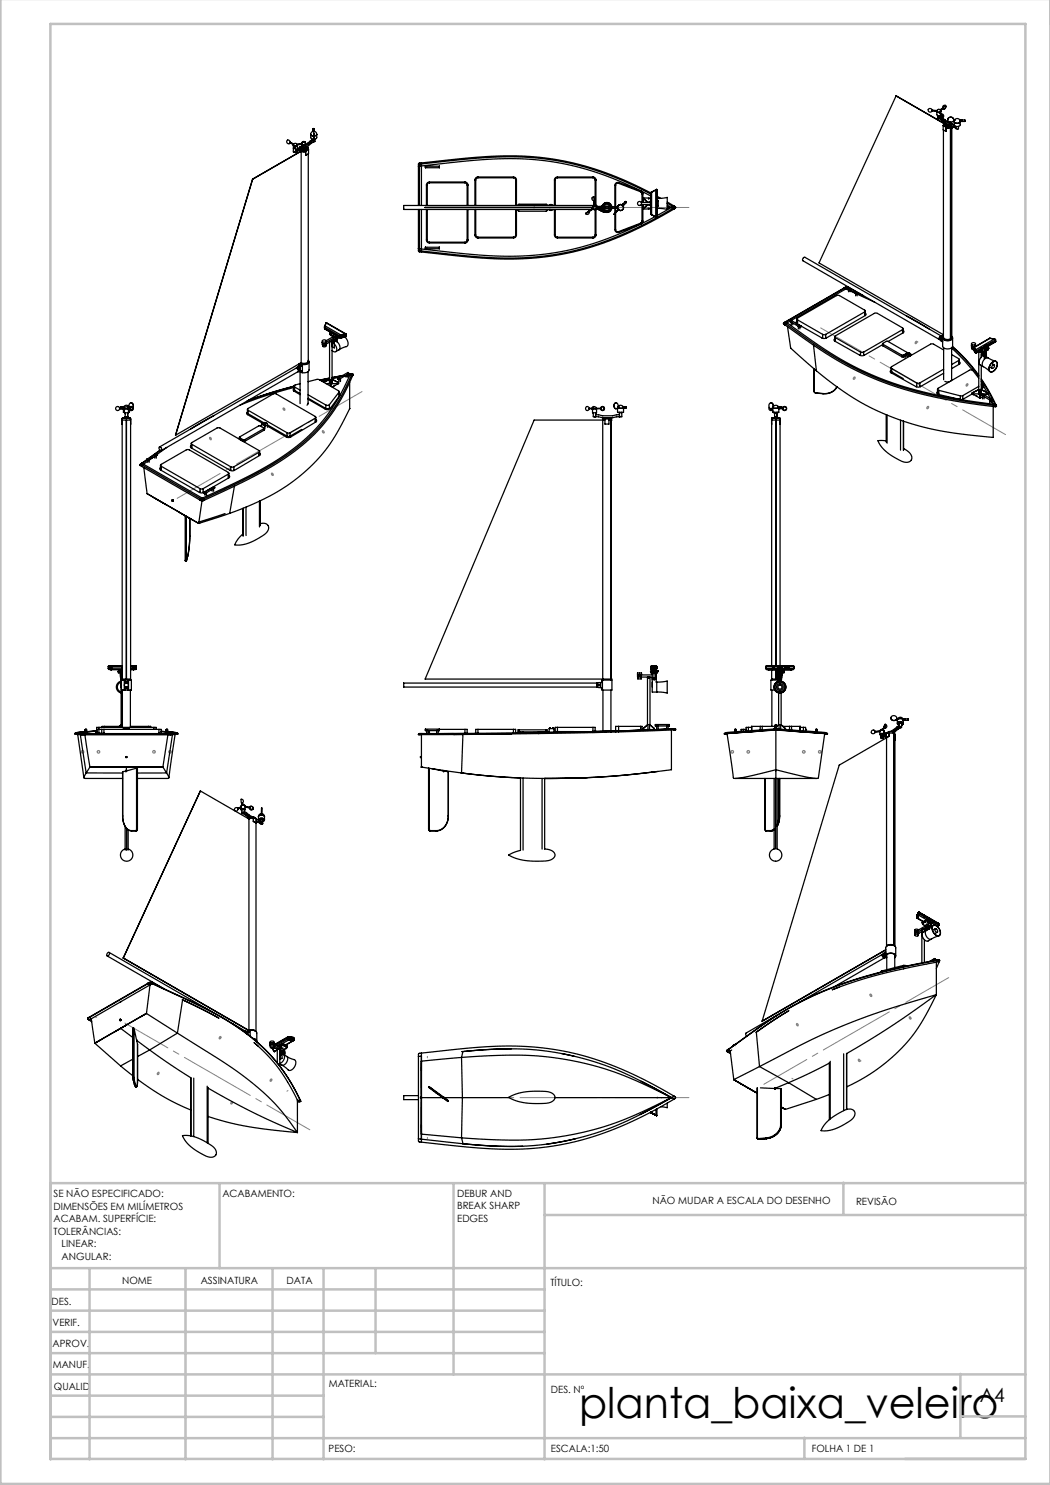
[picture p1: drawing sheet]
<svg xmlns="http://www.w3.org/2000/svg" width="210mm" height="297mm" viewBox="0 0 210 297" stroke-linecap="round" stroke-linejoin="round" font-family="sans-serif">
<defs><g id="words">
<text font-size="8.5" x="115.8" y="283.5">planta_baixa_veleiro</text>
<text font-size="3.9" x="196" y="280.4">A4</text>
<g font-size="2">
<text x="10.7" y="239.5">SE NÃO ESPECIFICADO:</text>
<text x="44.5" y="239.5">ACABAMENTO:</text>
<text x="91.4" y="239.4">DEBUR AND</text>
<text x="10.7" y="242">DIMENSÕES EM MILÍMETROS</text>
<text x="10.7" y="244.5">ACABAM. SUPERFÍCIE:</text>
<text x="91.4" y="241.9">BREAK SHARP</text>
<text x="91.4" y="244.4">EDGES</text>
<text x="130.5" y="240.8">NÃO MUDAR A ESCALA DO DESENHO</text>
<text x="171.2" y="241">REVISÃO</text>
<text x="10.7" y="247">TOLERÂNCIAS:</text>
<text x="12.3" y="249.5">LINEAR:</text>
<text x="12.3" y="252">ANGULAR:</text>
<text x="24.4" y="256.9">NOME</text>
<text x="40.1" y="256.8">ASSINATURA</text>
<text x="57.3" y="256.8">DATA</text>
<text x="110.1" y="257.1">TÍTULO:</text>
<text x="10.3" y="260.9">DES.</text>
<text x="10.5" y="269.3">APROV.</text>
<text x="10.5" y="265.2">VERIF.</text>
<text x="10.6" y="273.6">MANUF.</text>
<text x="10.8" y="278">QUALID</text>
<text x="65.8" y="277.4">MATERIAL:</text>
<text x="110.2" y="278.5">DES. Nº</text>
<text x="65.7" y="290.4">PESO:</text>
<text x="110.2" y="290.5">ESCALA:1:50</text>
<text x="162.4" y="290.4">FOLHA 1 DE 1</text>
</g>
</g></defs>
<g fill="none" stroke="#808080" stroke-width=".25">
<path d="M174 198.9a.21 .21 0 0 1 .4 .1 .21 .21 0 0 1-.3 .2zM31.6 214.5a.2 .2 0 0 1 .2 .1 .2 .2 0 0 1-.1 .3 .2 .2 0 0 1-.2-.1zM43.9 207.4a.2 .2 0 0 1 .3 .1 .2 .2 0 0 1-.1 .3 .2 .2 0 0 1-.3-.1zM54.1 215.9a.2 .2 0 0 1 .3 .1 .2 .2 0 0 1-.1 .3 .2 .2 0 0 1-.3-.1zM159.3 204.7a.21 .21 0 0 1 .4 .1 .21 .21 0 0 1-.3 .3zM171.7 211.9a.21 .21 0 0 1 .3 .1 .21 .21 0 0 1-.2 .2zM181.9 203.4a.21 .21 0 0 1 .3 .1 .21 .21 0 0 1-.3 .2zM46.3 220.4a.2 .2 0 0 1 .2 .1 .2 .2 0 0 1-.1 .3 .2 .2 0 0 1-.2-.1z"/>
<circle cx="170.9" cy="75.6" r=".2"/>
<circle cx="183.2" cy="68.4" r=".2"/>
<circle cx="193.4" cy="76.9" r=".2"/>
<circle cx="42.1" cy="87.7" r=".2"/>
<circle cx="54.5" cy="94.8" r=".2"/>
<circle cx="56.8" cy="81.8" r=".2"/>
<circle cx="64.6" cy="86.3" r=".2"/>
<circle cx="185.6" cy="81.5" r=".2"/>
<circle cx="16.5" cy="150.4" r=".25"/>
<circle cx="19.7" cy="150.4" r=".25"/>
<circle cx="30.8" cy="150.4" r=".25"/>
<circle cx="34" cy="150.4" r=".25"/>
<circle cx="146.5" cy="150.4" r=".25"/>
<circle cx="149.7" cy="150.4" r=".25"/>
<circle cx="160.8" cy="150.4" r=".25"/>
<circle cx="163.9" cy="150.4" r=".25"/>
</g>
<g fill="none" stroke="#c0c0c0" stroke-width=".5">
<path d="M.1 -.1v296.9h210M10.1 236.6h195M43.9 236.6v17M90.7 236.6v38.3M108.9 236.6v55.3M168.7 236.5v6.4M10.1 253.6h195M10.1 257.9h98.8M17.9 253.6v38.3M37.1 253.6v38.3M54.5 253.6v38.3M64.7 253.6v38.3"/>
<path d="M75.1 253.6v17M108.9 243h96.2M10.1 270.6h98.8M10.1 266.4h98.8M10.1 262.1h98.8M10.1 279.1h54.6M10.1 274.9h195M192.1 274.8v12.7M10.1 291.8h195v-287h-195v287.1M10.1 287.6h195M10.1 283.4h54.6M160.9 287.5v4.3"/>
<path d="M192.1 283.3h13"/>
</g>
<g fill="none" stroke="#808080" stroke-width=".2" stroke-dasharray="15.2 1.3 1.3 1.3">
<path d="M85.5 33.2v.3M85.5 49.4v.3M131.5 41.3v.3M170 57.7l-.2 .2M67.8 75.6l.3 .1M158.5 64.4l-.2 .1M170.7 75.7h.1M183.4 68.4h.1M193.6 76.9h.1M196.8 79.1l-.2 .1M29.6 91.8l.2 .2M41 98.5l.3 .1"/>
<path d="M41.9 87.6h.1M54.6 95h.1M56.6 81.7h.1M64.8 86.5h.1M185.4 81.6h.1M16.3 150.4h.1M19.4 150.4h.1M31.1 150.4h.1M34.3 150.4h.1M146.2 150.4h.1M149.4 150.4h.1M161 150.4h.1"/>
<path d="M164.2 150.4h.1M30.6 196.9l.2-.1M174 199h.1M185.4 192.9l-.2-.1M19.1 203.5l.2-.1M31.5 214.8h.1M44.2 207.4h.1M54.4 215.9h.1M57.4 218.2l.2-.1M85.5 211.6v-.3M131.5 219.7v-.3M147.1 209.2l-.2-.2"/>
<path d="M158.6 215.8l-.2-.1M159.3 204.8h.1M172 212.2h.1M182.2 203.7h.1M46.2 220.7h.1M85.5 227.8v-.3"/>
</g>
<path d="M164.1 65.6l37 21.3M35.4 99.7l37-21.4M25 204.6l37 21.4M152.8 216.9l36.9-21.4" fill="none" stroke="#808080" stroke-width=".2" stroke-dasharray="15.2 1.3 1.3 1.3" stroke-dashoffset="5.3"/>
<path d="M85.5 41.5h52.3M85.5 219.5h52.3" fill="none" stroke="#808080" stroke-width=".2" stroke-dasharray="15.2 1.3 1.3 1.3" stroke-dashoffset=".5"/>
<g fill="none" stroke="#000" stroke-width=".25">
<path d="M179.2 19.2l9.6 5.5M179.2 19.2l9.5 5.5M179.2 19.2l-15.4 33.4 24.9 14.3M50.5 35.8l-15.4 51.2M58 28.5l.7 .4M58 28.5v-.2a.37 .37 0 0 0-.5-.2 .37 .37 0 0 0-.1 .6 .37 .37 0 0 0 .5 0l.1-.1M58 28.5h.1M58 28.5l.8 .3M58.7 29.1a.4 .4 0 0 1 .4-.4 .4 .4 0 0 1 .4 .4M58.7 29.1l.2 .2zM58.7 29.1v.7M58.8 29.6a.37 .37 0 0 1 .4 .4 .37 .37 0 0 1-.5 .3z"/>
<path d="M59.1 29.2v.1M59.1 29.2l-.3 .4M59.1 29.2l-.2 .5M59.1 29.2h.1M59.3 30.4l-.2 .1-.3-.1M59.3 29.9v.5M59.4 28.9h.1M59.5 29.7l-.4 .2M59.5 29.1l-.4 .2M59.5 29.1v.6M59.5 29.7h.1M59.5 29.7l.2 .1"/>
<path d="M59.7 29.8l-.4 .2M59.9 30.1v.3M59.9 29.5h.1M59.9 30.4l.1-.4 .2 .2-9.7 5.6M59.9 30v.4M60 29.5h.1M60 29.4v.1M60 30l.5 .3h.6M60.1 29.4l-.2 .1M60.1 29.5l.2 .1M60.1 29.5l-.6 .2M60.1 29.4h-.1"/>
<path d="M60.2 30.2l.9 .1M60.2 30.2l-9.7 5.6M60.2 30.2v42.3M60.3 29.9l-1 .4M60.3 29.6l-.6 .2M60.3 29.9l.7 .1M60.3 28.7h.1M60.3 28.7l-.9 .2M60.4 28.8v.1M60.4 28.7a.36 .36 0 0 1 .4-.4 .36 .36 0 0 1 .1 .6l-.3 .1-.2-.2M60.4 28.7l-1 .2M60.4 28.8l-.9 .2"/>
<path d="M60.4 29.9l.5 .1M60.5 29.1l-.4 .3M60.6 29.8l.4 .2M60.6 29.8v.2M60.6 29.1l-.2 .1M60.6 29.1l-.5 .3M60.6 29.1h.1M60.7 29.7l.4-.2-.1 .2h-.3M60.7 29.7l-.4 .2M60.8 29.1h-.2M61 30l.1 .2M61.1 28.5a.4 .4 0 0 0-.5-.2 .4 .4 0 0 0-.3 .4"/>
<path d="M61.1 31.1h.1M61.1 30.2v.9M61.2 29.4l.4 .3M61.4 29.3l.1 .3M61.4 29.3l.2 .4M61.5 28.7l.2 .1M61.5 28.7l-1.4 .8M61.5 29.8l-.4 .2M61.6 29.7l.1 .2M61.6 29.7l-.6 .3M61.6 29.6v.1M61.7 30.8v41.4a.99 .99 0 0 1-1.5 .3"/>
<path d="M61.7 29.9l-.6 .3M61.7 29.9v.8l-.6 .4M61.7 28.8l-1.4 .8M62.1 28.2l.2 .1M62.1 28.2l-.6 .5M62.1 26.9a.6 .6 0 0 1 .6-.6 .6 .6 0 0 1 .6 .6M62.1 26.9l.2 .2 .4 .1M62.1 26.9l.1 .7 .6 .3 .5-.3v-.7M62.3 28.3l-.6 .5M62.5 27.8v.1M62.5 27.9l.2 .2M62.5 27.9l-.4 .3"/>
<path d="M62.6 25.8v.4M62.7 26.1l-.1 .2M62.7 26.1v.2M62.7 28.4l-2 1.3M62.7 28.1v.3M62.7 28.1l-.4 .2M62.7 26.9v.1v-.4l.1 1.2-.1-.6M62.7 26.9v.3M62.7 26.9h.1M62.7 26.1l.1 .2M62.7 26.1h.1M62.7 26.6l.1 1.2"/>
<path d="M62.8 27.2l.4-.1 .1-.2-.1 .2zM62.9 25.8l-.2-.1-.1 .1M62.9 25.8v.4M63 27.8v.5l-.3 .1M83.7 33.3h.2M83.7 32.8h.2M83.7 32.8v8.3M83.9 32.6v.2M83.9 32.6l-.2 .2M83.9 32.8v.4M83.9 33.3v7.8M83.9 33.2v.1"/>
<path d="M84.3 32.6v.2M84.3 32.6h-.4M84.3 32.6l4.9-.6a75.1 75.1 0 0 1 22.4 0 62.8 62.8 0 0 1 18.5 6.6M84.3 32.6h.1M84.3 32.8v.4M84.3 32.8h-.4M84.3 33.2l4-.5a81.5 81.5 0 0 1 20.9-.5 60.8 60.8 0 0 1 20.9 7M84.3 33.2h-.4M84.3 33.2v7.9M84.3 32.8h.1M84.3 32.8l3.1-.4a89.5 89.5 0 0 1 20.2-.8 60 60 0 0 1 22.5 7.2M85.1 33.3v.2"/>
<path d="M85.1 33.2h.1M85.1 33.2v.3M85.1 33.2h2.8M85.1 33.5h2.8M85.3 37v4.1M85.3 37h.1M85.4 37v4.1M85.9 36.6l-.3 .1-.2 .3M85.9 36.4h7.1M85.9 36.4l-.4 .2-.2 .4M85.9 36.4v.2M85.9 36.6h7.1"/>
<path d="M87.9 33.2v.3M87.9 33.4h.1M93 36.6l.3 .1 .1 .3M93 36.4l.4 .2 .2 .4M93 36.4v.2M93.4 37h.2M93.4 37v4.1M93.6 37v4.1M95 36v5.1M95 36h.1M95.1 36v5.1M95.6 35.6l-.3 .1-.2 .3"/>
<path d="M95.6 35.6h7.1M95.6 35.4h7.1M95.6 35.4l-.5 .2-.1 .4M95.6 35.4v.2M102.7 35.6l.3 .1 .1 .3M102.7 35.4l.4 .2 .2 .4M102.7 35.4v.2M103.1 36h.2M103.1 36v5.1M103.3 36v5.1M110.9 36v5.1M110.9 36h.1"/>
<path d="M111 36v5.1M111.5 35.6l-.3 .1-.2 .3M111.5 35.6h7.1M111.5 35.4h7.1M111.5 35.4l-.5 .2-.1 .4M111.5 35.4v.2M118.6 35.6l.3 .1 .1 .3M118.6 35.4l.4 .2 .2 .4M118.6 35.4v.2M119 36h.2M119 36v5.1M119.2 36v5.1"/>
<path d="M123 37.1v4.3M123.1 37.1l.2-.4h.4l4.4 1.7 .3 .4M123.1 37.1h-.1M123.1 37.1v4.3M123.8 36.5l4.4 1.7M123.8 36.5l-.6 .1-.2 .5M123.8 36.5l-.1 .2M128.2 38.2l.3 .3 .1 .3M128.2 38.2l-.1 .2M128.4 38.8h.2M128.4 38.8v1.7M128.6 38.8v1.7"/>
<path d="M128.6 39.7v.8M128.7 39.6h1.4M130.1 38.5v4.3M130.3 38.4l-.2 .1M130.3 38.4h.1M130.3 38.4h-.1M130.3 38.4v4.5M131.1 38h.1M131.1 38l-.8 .4M131.1 38v5.4M131.3 37.9l-.2 .1M131.3 37.9h.1"/>
<path d="M131.4 37.9l-.3 .1M131.4 37.9v2.5M131.4 37.9h.1M131.4 39h.1M131.4 39.4h.1M131.4 39v.1M131.4 39.1v.1M131.4 39.2h.1M131.4 39.5v.1M131.4 39.5h.1M131.4 39.1h.1M131.4 39.2v.1"/>
<path d="M131.4 39.3h.1M131.4 39.6h.1M131.4 39.3v.1M131.4 38.9v.1M131.4 38.9h.1M131.4 39.7l2-.2v2.4l-2-.2M131.4 39.9l.2 .3M131.4 39.2l.8 .5M131.4 39.5l.4 .2M186.4 22.1v.1M186.4 22.1l1 .1M186.4 22.2l1 .1"/>
<path d="M186.4 22a.4 .4 0 0 0-.6-.3 .4 .4 0 0 0 0 .7 .4 .4 0 0 0 .6-.2M186.4 22v.1M186.4 22l1 .1M187.4 22.3l.1 .2h.4M187.4 22.3l.1 .1 .4 .1M187.4 22.3v.7l.5 .1 .3-.1M187.4 22.2h.1M187.4 22.1v.1M187.4 22.1a.4 .4 0 0 1 .4-.2 .4 .4 0 0 1 .4 .4M187.4 22.1h.1M187.5 23.1v.5l.3 .1M187.8 23.7a11.8 11.8 0 0 0 3.4 2"/>
<path d="M187.8 23.4l.4 .2M187.8 23.4v.3M187.9 22.4l.4 .4a.4 .4 0 0 1 .4 .3 .4 .4 0 0 1-.3 .5M187.9 22.4v.1M187.9 22.4l.5 .7a.22 .22 0 0 1 .2 .3 .22 .22 0 0 1-.2 .1l-.5-1M187.9 22.4h.1M188 23.3l-.2 .1M188 23.3l.3 .1M188 23.1v.2M188.2 22.3l-.2 .2zM188.2 22.3v.4M188.2 23.6l.6 .5"/>
<path d="M188.2 22.8l.2 .4v.3zM188.4 23.6h-.2M188.5 23.6l.5 .4M188.6 21.7l.2 .1M188.6 25.1l.6 .4M188.6 25.1v.9l.6 .3M188.7 21.6v-.2a.26 .26 0 0 1 .2-.3 .26 .26 0 0 1 .3 .2v.1a.27 .27 0 0 1-.2 .4 .27 .27 0 0 1-.3-.1l-.6 .4M188.7 21.6l-.7 .4M188.7 21.6l-.6 .4M188.7 26v41.4M188.7 24.8v.1M188.7 24.7v.2"/>
<path d="M188.8 24.9l-.2 .2M188.8 24.9l.5 .3M188.8 24.1l1.4 .8M188.8 25l.4 .2M188.9 21.2a.22 .22 0 0 1 .3 0 .22 .22 0 0 1-.1 .4 .24 .24 0 0 1-.2 .2 .24 .24 0 0 1-.3-.2 .24 .24 0 0 1 .2-.3zM188.9 24.5l-.2 .2M189 24.6l-.2 .3M189 24l-.2 .1M189 24l1.4 .8M189.1 21.1a.4 .4 0 0 0-.4 .1 .4 .4 0 0 0-.1 .4M189.2 24.7l-.4 .2M189.2 25.5v.8"/>
<path d="M189.2 26.3h.1M189.2 24.7l.1 .2h.3M189.2 24.7l.4 .2M189.3 25.2l-.1 .3M189.5 23.9v.1M189.6 24.3h.1M189.7 24.3l.2 .1M189.7 24.3v.1M189.7 24.3l.6 .4M189.7 25.2v-.2l-.4 .2M189.9 24.4l.5 .3M189.9 25.1l-.5 .1"/>
<path d="M190 25.2h-.7l-.1 .3M190.1 25.5h.1M190.1 25.5v42.3M190.2 24.9l.6 .2M190.3 24.7l.1 .1M190.3 24.7h-.1M190.3 25.3l-.4 .2-.7 .1 .9-.1M190.3 24.7v.1M190.3 25.3l-.2 .2M190.4 25.3v42.1M190.4 25.6h.1M190.4 25.3v.3"/>
<path d="M190.4 24.8l-.2 .1M190.4 24.8l.4 .1M190.7 23.9a.6 .6 0 0 0-.6-.5 .6 .6 0 0 0-.6 .5M190.7 23.9h.1M190.8 25.1l.4 .2M190.8 24.3l.2 .3 .5 .1 .4-.1 .1-.3M190.8 24.3v.7M190.9 25.1h-.1M190.9 24l-.2 .1a.53 .53 0 0 0-.7-.7 .53 .53 0 0 0-.2 .9l.3 .1 .7-.1M190.9 24v.1M190.9 24.1l-.1 .2M191.2 25.3v.4l.2 .1 .3-.1v-.4"/>
<path d="M191.9 24l.1 .3M191.9 24h.4M192 24a.6 .6 0 0 0-1.1 0M192 24.3h.1M192 24.3v.7l-.2 .2-.6 .1-.4-.3M192 24.3h.9M192.3 24h.1M192.3 24v.3zM192.9 24l.1 .1-.1 .2M192.9 24v.3M192.9 24h-.6M83.7 41.9v8.3"/>
<path d="M83.7 49.7h.2M83.7 50.2h.2M83.7 50.2l.2 .2M83.9 50.4h.4M83.9 41.9v7.8M83.9 49.7v.1M83.9 49.8v.4M83.9 50.2h.4M83.9 50.2v.2M83.9 49.8h.4M84.3 50.4h.1M84.3 50.2v.2"/>
<path d="M84.3 41.9v7.9M84.3 50.2h.1M84.3 49.8v.4M85.1 49.7h.1M85.1 49.5v.2M85.1 49.4h.1M85.1 49.4v.3M85.1 49.4h2.8M85.1 49.7h2.8M85.3 48l.1 .4 .5 .2M85.3 41.9v6.1M85.3 48h.1"/>
<path d="M85.4 48l.2 .3 .3 .1M85.4 41.9v6.1M85.9 48.6h7.1M85.9 48.4v.2M85.9 48.4h7.1M87.9 49.4v.3M87.9 49.6h.1M93 48.4v.2M93.4 48l-.1 .3-.3 .1M93.4 48h.2M93.4 41.9v6.1M93.6 48l-.2 .5-.4 .1"/>
<path d="M93.6 41.9v6.1M95 47l.2 .4 .4 .2M95 41.9v5.1M95 47h.1M95.1 47l.2 .3 .3 .1M95.1 41.9v5.1M95.6 47.4h7.1M95.6 47.4v.2M95.6 47.6h7.1M102.7 47.4v.2M103.1 47l-.1 .3-.3 .1M103.1 47h.2"/>
<path d="M103.1 41.9v5.1M103.3 47l-.2 .4-.4 .2M103.3 41.9v5.1M103.6 41.9l.1 .3h.1h5.4h.2v-.3M103.6 41.1l.2-.3h5.4l.2 .3M106.8 41.5h.1M109.8 41.1l.4-.2 .4 .2M109.8 41.9l.4 .2 .4-.2M109.9 41.1h.1h-.1M109.9 41.9h.1h-.1M110.9 47l.2 .4 .4 .2M110.9 41.9v5.1"/>
<path d="M110.9 47h.1M111 47l.2 .3 .3 .1M111 41.9v5.1M111.5 47.4h7.1M111.5 47.4v.2M117.1 42.7l.7-.4zM117.1 42.7l.6-.4zM117.8 42.3h.1M117.8 42.3a.4 .4 0 0 1-.2 .5 .4 .4 0 0 1-.5-.1M118.4 41.9h.4M118.5 41.5h-33.5h33.5M118.6 41.7h.1"/>
<path d="M118.6 41.7l-.8 .6M118.6 47.4v.2M118.6 47.6h-7.1M118.6 41.7v.1M118.6 41.8l.3 .1M118.6 41.8l-.8 .5M118.7 40.1h.1M118.7 40.1l.1 1M118.7 40.1a.4 .4 0 0 1-.3-.4 .4 .4 0 0 1 .4-.4v.8M118.8 41.1h-38.1v.8h37.6M118.8 41.1l-.3 .3 .1 .3M118.8 41.1h.1"/>
<path d="M118.8 40.1l.1 1M118.9 41.9h.1M118.9 41.1h.4v.3M118.9 41.1l.3 .1 .1 .4M118.9 41.1l.3 .2 .1 .3M118.9 41.1h-.1M119 47l-.1 .3-.3 .1M119 47h.2M119 41.9v5.1M119.2 47l-.2 .4-.4 .2M119.2 41.9v5.1M119.2 41.7h.1"/>
<path d="M119.2 41.7l.9 .4M119.2 41.7l-.3 .2-.3-.1M119.3 41.4h4.2M119.3 41.6l-.1 .1M119.3 41.6h.1M119.3 41.6l.9 .4M119.3 41.8v.1h-.3M119.4 41.7h4.1M119.4 41.7h.1M119.5 41.7h.3M119.7 41.4v.3M119.8 41.3l-.4 .1"/>
<path d="M119.8 41.7h.4M119.8 41.3v.1M119.8 41.7h.1M120.1 42.1l.8 .3zM120.2 42.1l.6 .3zM120.2 42a.4 .4 0 0 1 .5-.1 .4 .4 0 0 1 .2 .5M120.2 42l-.1 .1M120.2 41.7l.2 .1M120.2 41.3h-.4M120.2 41.3v.1M120.2 41.7h.1M120.4 41.2l.1-.1a1 1 0 0 1 1-.6 1 1 0 0 1 .9 .9"/>
<path d="M120.4 41.8l.1 .1M120.4 41.2l-.2 .1M120.4 41.2v.2M120.4 41.7v.1M120.6 41.7l.1 .2M120.6 41.7l.1 .3M120.7 41.7l.3 .4M120.8 42.1l.2 .1M120.9 42.2h.1M120.9 42.2l.1 .1M121 40.8l-.4 .6M121 40.8v-.2h.8v.2"/>
<path d="M121 42.2v.2h.8v-.2M121 40.7l-.5 .5 .1 .7M121 40.9l-.3 .5M121 40.8v.6M121 41.7v.5M121 40.8h.8M121 42.2h.8M121.1 42.2h.6M121.1 40.7h.6M121.1 41.4l.3-.2 .3 .2M121.1 41.7l.3 .1 .2-.1M121.1 42.4h.5"/>
<path d="M121.1 40.6h.5M121.8 40.8l.4 .6M121.8 40.7l.5 .7M121.8 40.9l.3 .5M121.8 40.8v.6M121.8 41.7v.5M122.1 41.7l-.3 .4M122.2 41.7l-.4 .5M122.3 41.7l-.5 .6M122.4 41.7a1 1 0 0 1-1.5 .7M122.5 41.4v.3M123 45.9l.3 .5 .5 .1"/>
<path d="M123 42.7v3.2M123 45.9h.1M123 41.7v1M123.1 41.7v.8M123.1 42.6v3.3M123.3 41.4v.3M123.6 42h.1M123.6 42l-.8 .9M123.7 42l.4 .1M123.7 42a.6 .6 0 0 0 .8-.1 .6 .6 0 0 0 0-.8 .6 .6 0 0 1 .2 .6 .6 .6 0 0 1-.6 .4M123.7 46.3l.1 .2M123.7 41.9l-.9 1 .9-1"/>
<path d="M123.7 41.9h.1M123.7 41.9l-.1 .1M124.1 40.9a.6 .6 0 0 0-.5 .4 .6 .6 0 0 0 .1 .6M124.1 42.1h.1M124.1 40.9h.1M124.1 40.9l.3 .1v.1M124.4 41.1l.1 .1M124.6 40.7l.1 .1zM124.7 40.8h.1M124.7 40.8v.1M124.7 40.8l-.3 .3M124.7 40.9l.1 .1z"/>
<path d="M124.7 40.9l-.2 .3M125 40.3h.2l.1 .2M125 40.3l.3 .2M125 40.3l-.4 .4M125.3 40.5l-.5 .5M127.9 41.1h.1M128 41.1h.1M128.1 44.6l.1 .2M128.2 44.8l-4.4 1.7M128.2 40.9h1.9M128.2 40.5h1.9M128.4 44.2l-.3 .4-4.4 1.7h-.4l-.2-.4"/>
<path d="M128.4 44.2h.2M128.4 40.9v3.3M128.6 44.2l-.2 .4-.2 .2M128.6 40.9v3.3M128.6 40.9v.8M128.7 41.8h1.4M129.5 40.9l-.8 .9 .9-.9M129.6 40.9h.1M129.6 40.5l-.9-.9 .8 .9M129.6 40.5h.1M129.6 40.9h.3M129.6 40.5h.3"/>
<path d="M129.8 40.9h.1M129.9 40.9l.2 .2M129.9 40.5h.1M129.9 40.9h.1M130 40.9l.1 .1M130.1 41.2h.1M130.1 40.2h.1M130.1 41.2v.1M130.1 40.3l-.2 .2M130.1 40.4l-.1 .1M130.1 40.2v1M130.1 40.1v.1"/>
<path d="M130.1 42.8l.2 .1M130.1 42.8l.2 .2M130.2 42.9l.1 .1M130.3 43h.1M130.3 43l.8 .4M130.3 42.9v.1M130.3 42.9l.8 .5M131 43.3a58.7 58.7 0 0 1-37 7.6l-9.7-1.1M131.1 43.4l.2 .1M131.1 43.4h.1M131.1 43.4h.3M131.3 43.5h.1"/>
<path d="M131.4 40.9v.2M131.4 41.9v.2M131.4 40.4v.1M131.4 40.5v.1M131.4 41.1h.1M131.4 42.1h.1M131.4 43.4l-.1 .1M131.4 40.5v.4M131.4 41.1v.8M131.4 42.1v1.3M131.4 43.4h.1M131.4 40.4h.1"/>
<path d="M131.4 40.9h.1M131.4 41.9h.1M131.4 40.5h.1M131.4 41v.1M131.4 42v.1M131.4 40.6h.1M131.4 40.3v.1M131.4 40.8v.1M131.4 41.8v.1M131.4 41.2h.1M131.4 42.2h.1M131.4 40.3h.1"/>
<path d="M131.4 40.8h.1M131.4 41.8h.1M131.4 41v.9M131.4 42v1.4M131.4 40.7h.1M131.4 40.6l.1 .1M131.4 40.5l.1 .1M131.5 40.6h-.1M131.5 40.5h.1M131.5 40.7l-.1 .2M131.5 40.5l-.1 .4M131.5 40.6h.1"/>
<path d="M131.6 40.2v1M131.6 40.2h.1M131.6 41.2h.1M131.6 41.2l-.2 .3M133.4 40.4l1.4 .8M133.4 40.6l1.2 .7M133.4 41.3h.5M133.4 41.6h.5M133.4 41l.9 .5M133.9 41.3v.3M133.9 41.5h.1M134.3 41.5l.3 .2"/>
<path d="M134.3 41.5l-2.9 1.6M134.6 41.7a64.5 64.5 0 0 1-25.8 9.5 77.6 77.6 0 0 1-19.2-.4l-5.3-.6M134.6 41.7l.1 .2M134.6 41.3l.3 .2M134.6 41.3l-.3 .2M134.7 41.6l.1 .2M134.7 41.6l-.1 .1M134.7 41.9a65.2 65.2 0 0 1-25.2 9.4 74.9 74.9 0 0 1-19.1-.2l-6.1-.7M134.8 41.8l-.1 .1M134.8 41.2l-.2 .1M134.8 41.2l.2 .1M134.9 41.5h.2"/>
<path d="M134.9 41.5l-.2 .1M135 41.7l-.2 .1M135 41.3l.1 .2M135 41.3v.4l.1-.2M168.7 57.6l-11.6 6.8M168.7 57.6h.1M168.8 57.6h.1M168.8 57.6h-.1M168.8 57.6l-11.6 6.8M168.9 57.6h-.1M168.9 57.6l.3 .2M169 57.5h.1"/>
<path d="M169 57.5l-.2 .1M169.1 57.5l-.2 .1M169.1 57.5l.3 .1M169.2 57.8l.5 .2M169.2 57.8l-11 6.3M169.2 57.5l.3 .1M169.2 57.5h-.2M169.2 57.5h-.1M169.4 57.6l-.2 .2M169.4 57.6h.1M169.5 57.6h.1M169.5 57.6h-.1"/>
<path d="M169.7 57.8v.6M169.7 57.8h.1M169.7 57.8l.1 .1M169.8 57.9h.1M170 58.2l1.1 .5M170 58v.4M171.1 58.6l.1 .1M171.1 58.6v.6M171.2 58.7h.1M171.3 58.7l.2 .1M171.4 58.8l3.6 1.6M171.4 58.8v.4"/>
<path d="M171.5 58.5l.6 .3M171.6 58.7h.1M171.6 58.6l-1.9-1.1h-.2v.2l1.6 .9M171.6 58.6l-.1 .2M171.6 58.6h.1M171.6 58.6l.1 .1M171.7 58.6l.8 .5M171.7 58.7l-.2 .1M58.8 77.2v.7l.1 .2M58.8 77.7l-.2 .3 .2 .2M58.8 77.5l-5.3 1.5-5.5 2M58.8 78.2l1.2 .7"/>
<path d="M58.9 77.4l1.1 .6M58.9 77.4v.7M58.9 78.1l1.1 .6M58.9 78.1l-.1 .1M59.6 73.3l-.3 .3M59.6 73.3v.1M59.6 73.4l-.2 .2M59.8 73.4l-.3 .4 .1-.2M59.8 73.4v.1M59.8 72.8v.4M59.8 73.2l-.2 .1M59.8 73.2h.1"/>
<path d="M59.8 73.5l-.2 .4M59.9 73.8l-.2 .2M59.9 73.4h-.3l-.2 .3M59.9 72.7v.4M59.9 73.2l-.3 .2M59.9 74.3l.5 .2M60 72.7l.4 .2M60 76.7l-1.1 .3-.1 .2 .1 .2M60 74.3v6.4M60.1 73l-.2 .2M60.1 73l-.2-.1-.1 .3M60.1 73v.3"/>
<path d="M60.1 73.3h.1M60.1 73.3l-.3 .1M60.1 74.2l.3 .1M60.1 74.2l-.5 .1M60.1 73.4v.8M60.1 73.4l-.3 .1M60.1 73.3v.1M60.2 74.1l.2 .2M60.2 72.5l-25.1 14.5M60.4 72.9h.1M60.4 73.1l-.3 .2M60.4 74.5h.1"/>
<path d="M60.4 73.1l-.2-.1-.1 .3M60.4 72.9v.2M60.4 74.3v.2M60.5 72.9v1.6M61.6 76.3l2.2-.4 3.9 2.3 .1 .2M61.6 79.8l3.5 2M61.6 72.3v.3M61.6 74.3v6.4M61.6 79l3.6 2M61.6 79.6l3.6 2.1M61.7 72a.58 .58 0 0 1-.1 .7 .58 .58 0 0 1-.6 .2h-.5M61.7 72.2a.81 .81 0 0 1-1.3 .6l-.3-.2"/>
<path d="M61.8 72.4v1.6a1.02 1.02 0 0 1-1.3 .5M64.5 68.5l.3 .3 .5-.3-.4 .3zM64.5 68.2v.7l.3 .2 .4-.2 .1-.7M64.5 69l.1 .3 .3 .1 .3-.1v-.3M64.5 68.1l.2-.1a.27 .27 0 0 1 .4 0 .27 .27 0 0 1 0 .4h-.1a.29 .29 0 0 1-.4 0 .29 .29 0 0 1-.1-.3zM64.9 65.4h.1M64.9 65.4v.3M64.9 65.4l3 1.8M64.9 65.7v.1M64.9 65.7h.1M64.9 65.7l3.1 1.8M64.9 65.2v.2"/>
<path d="M64.9 65.2h.1M64.9 65.8l3.1 1.8M65 65.2l-.1 .2M65 65.2h-.1M65 65.2l3.1 1.8M65.2 76.7h.7M65.2 64.6l-.3 .6M65.3 64.6h-.1M65.3 64.6l-.3 .6M65.3 64.6l3.7 2.2M65.3 64.6h.1M65.3 64.6l3.9 2.2"/>
<path d="M65.9 75.9l-1.6 .3M65.9 75.9l-1.2 .5M65.9 75.9l-1.1 .6M65.9 75.6l-1.9 .4M65.9 76.7l.2 .1M65.9 68.4v8.3M65.9 75.9h.1M66 66.8l.2 .3M66.1 66.5l-.1 .2 .1 .2M66.1 66.9l.1 .2M66.1 66.5h.1M66.1 66.9h.1"/>
<path d="M66.1 66.9l.7 .3M66.1 77.2l.1-1.2v1.3M66.2 66.5h-.1M66.2 67.1l.6 .4 .5-.1M66.2 68.3l.2-.1v8.5l-.2 .1M66.3 68.4h.1M66.4 68.6l.4 .2 .4 .4a.62 .62 0 0 1 .2 .7 .62 .62 0 0 1-.6 .4l-.4-.2M66.4 75.9h.1M66.4 68.4h.1M66.4 68.1v1.2l.5 .3v-1.3M66.5 68.1h.1M66.6 68.1v.5"/>
<path d="M66.7 68.4l-.1-.1 .1 .1M66.7 68v.7l-.1-.1M66.7 68.5l-.1 .1M66.7 67.5l-.1-.2-1.4 .8M66.7 67.3v.2M66.8 67.2h.5M66.8 67.2h.1M66.8 67.5h-.1M66.9 68l-.2 .2 .2 .1M66.9 68h.1M67 67.5l-1.7 1M67 68l-.1 .3"/>
<path d="M67.1 67.8l.2 .1M67.1 67.8l-.2 .2M67.3 67.9h.1v.6M67.3 67.6v.2M67.3 67.9l-.3 .1M67.3 67.2h.1M67.3 67.2h.1zM67.3 67.3h-.6M67.3 67.3v.1M67.4 67.4v.2l-2.1 1.2M67.4 68.4l.4 .5a.86 .86 0 0 1 0 1.1M67.5 67.3l-.2 .1"/>
<path d="M67.6 75.7l.2 .2M67.6 75.6v.1M67.6 75.6l.2 .3M67.7 76.5h.1M67.7 76.5l-1.3-.6v.8h1.3M67.7 76.7l-1.3 .7M67.7 76.7h.1M67.7 76.5v.2M67.8 75.9h.1M67.8 70l-.7 .3M67.8 75.9v.4M67.8 78.4v.6l.1 .1"/>
<path d="M67.8 78.4l-1.9 2.5M67.8 78.7l.1 .4M67.8 78.3v.6M67.9 67.5l-.5 .4-.3-.1M67.9 75.5l-1.5 .3M67.9 67.2h.1M67.9 67.2l.1 .3M67.9 79.1l-1.9 2.6M68 67.5h.1M68 67.5v.1M68 75.8l-.2 .1M68 67.2v.3"/>
<path d="M68 67.5l.2 .1M68 67.6h.1M68 67.6h.2M68.1 67.1l.2-.1v.5h-.2zM68.1 75.7h.1M68.1 75.7l-.1 .1M68.1 75.7v.6M68.1 67.5h.1M68.1 67.1v.4M68.1 67h.1M68.1 67l-.2 .2M68.2 67l-.2 .2"/>
<path d="M68.2 67.6h.1M68.2 67.5h.1M68.2 67.1v.4M68.3 67.5v-.5v.5M68.3 67.5h.1M68.3 67.4l.1 .1M68.3 67.4h.1M68.4 67v.5l.2-.1M68.4 67.4h.1M68.4 67v.4M68.4 67h.1M68.4 75.2l-2 .3"/>
<path d="M68.5 67.4v.1M68.5 67.4h.1M68.5 67v.5M68.6 75.1l-2.2 .4M68.6 67.4h.1M68.6 67v.4M68.6 67.1h.1M68.7 67.2h.1M68.7 67.3h.1M68.7 66.9v.4M68.8 66.9v.5M68.8 67.2h.1"/>
<path d="M68.8 67.3h.1M68.8 66.9v.4M68.9 66.9h.1M68.9 67.3h.1M68.9 67.3v.1M68.9 67.4v-.5l-.4 .1v.5M68.9 66.9l.1 .5M68.9 67h.1M69 67.3h.1M69 66.9v.4M69 67.4l.4 .6a.9 .9 0 0 1 .2 1 .9 .9 0 0 1-1 .5l-.8 .5M69 67h.1"/>
<path d="M69 66.8h.1M69 66.8h.2M69 66.8l-.9 .2M69 66.8l.2 .1M69 66.8l-.8 .2M69.1 67.4l-.9 .2M69.1 66.9v.4M69.1 67.1h.1M69.1 67.3h.1M69.1 66.9h-.2M69.1 67.3l-.5 .1 .1-.4-.1 .4M69.2 66.8l.1 .1"/>
<path d="M69.2 66.8h.1M69.2 75.1v.3M69.2 75.2l-.4 .1M69.2 66.9h.1M69.2 67.2l-.1 .2M69.2 67.2h.1M69.3 66.9v.3M69.3 67.2l-.2 .2M69.5 74.9l-1.5 .9M69.5 74.9h-.1M69.5 74.9h.1M69.5 74.9l.2-.2-.1-.2-2 1.1"/>
<path d="M69.5 74.9v.5M69.9 75.1a35.4 35.4 0 0 1-15.9 17.8l-4.7 2.5-8.8 4.2M69.9 75.1l-.4 .1M69.9 76.5v5.2M70 74.9l-.1 .2M70 74.9l-.5 .1M70 74.8v.1M70 74.8l-.5 .1M70.3 75l-.4 .1M70.3 75a35.6 35.6 0 0 1-16.3 18.2l-5.4 2.9-7.8 3.7M70.3 75l.2 .2M70.3 75l.2 .1"/>
<path d="M70.3 75h.1M70.4 74.8l-.4 .1M70.4 74.8l-.1 .2M70.5 75.2a35.9 35.9 0 0 1-16.7 18.5l-5.5 2.8-7.4 3.5M70.5 74.7l-.5 .1M70.5 75.1v.1M70.5 74.7l-.1 .1M70.5 74.7l.1 .3M70.5 74.7h.1M70.6 75l-.1 .1M70.6 74.9v.1M156.7 64.8l.3 .2"/>
<path d="M156.8 64.5l-.1 .3M156.8 64.5h.1M156.9 64.5l.2 .2M156.9 64.5l-.2 .3M157 65h.1M157 65a80.9 80.9 0 0 0 17.1 10.4 85 85 0 0 0 24.6 5.9M157.1 64.4l-.3 .1M157.1 64.4h.1M157.1 64.7h.1M157.1 64.7a80.9 80.9 0 0 0 16.7 10.3 84.3 84.3 0 0 0 24.9 6M157.1 64.7l-.1 .3M157.2 64.4l-.3 .1"/>
<path d="M157.2 64.4l.2 .2M157.2 64.4h.1M157.4 64.6l-.3 .1M157.4 64.6a80.1 80.1 0 0 0 17.7 10.7 86.9 86.9 0 0 0 23.5 5.5M157.5 65.3l.6 4.3M158 64.2l-.6 .4M158.1 69.6l5.2 4.6M158.1 69.6h.1M158.3 64.4v.6M158.3 64.4l.1 .1M158.3 64.4h.1M158.6 64.6v.4"/>
<path d="M159.4 64.3l-.2 .2 .2 .2M159.4 63.8v.6M159.4 64.7l5 2.9M159.5 64l-.1 .7M159.5 64l5 2.9M159.7 65.3h.1M159.7 65.3v.5M159.7 65.3l.3 .2M160 65.4v.4M160.1 65.3v.1M160.2 65.2l-2-1.1-.1 .1v.1l1.6 1M160.2 65.2l-.2 .3"/>
<path d="M160.2 65.2h.1M160.2 65.2v.1M160.2 65.3l-.2 .2M162.7 69l.6 5.2M162.8 78.2l.1 .3 .3 .1M162.8 78.2l.1 .1M162.8 73.7v4.5M162.9 78.3l.3 .3M162.9 73.8v4.5M163.2 78.6l1.4 .1M163.3 74.2a53.1 53.1 0 0 0 31.7 12.9l3.6 .4v-6.2M164.5 66.9h.7"/>
<path d="M164.5 66.9l-.1 .7M165.2 66.9l.1 .7M165.3 67.6l-.5 .1-.4-.1M167 67.8l-.2 .2 .2 .2M167 67.3v.6M167 68.2l5 2.9M167.1 67.5l-.1 .7M167.1 67.5l5 2.9M167.3 77.3a2.61 2.61 0 0 1-2.7 1.4M167.4 77.4a2.71 2.71 0 0 1-2.8 1.3M172.1 70.4h.6M172.1 70.4l-.1 .7"/>
<path d="M172.7 70.4l.1 .7M172.8 71.1h-.8M172.9 62.4l.2-.2-.2-.2-5-2.9h-.4l-8 4.5-.1 .2 .1 .2M172.9 62.4l.1 .7M172.9 62.4l-7.7 4.5M173 63.1l-7.7 4.5M173.1 62.6l.1 .3-.2 .2M173.1 62.2v.6M176.5 68.8l.1 .4M176.5 68.9l-3.7 2.2M176.6 68.8v-.1l.9-.4 3.9 2.2v.1M176.6 68.8l3.8 2.2"/>
<path d="M176.6 69.2l3.8 2.2M176.6 68.8v.4M178.2 73.5v.7l.1 .2M178.2 74.1l-.2 .2 .2 .3M178.2 74.6l5 2.7M178.3 73.7l5 2.9M178.3 73.7v.7M178.3 74.4l2.3 1.3M178.3 74.4l-.1 .2M180.4 71h.3M180.4 71.4h.3M180.4 71v.4"/>
<path d="M180.5 65.9l.1-.1-.1-.2-5-2.9-.4-.1-8 4.6-.1 .1 .1 .2M180.5 65.9l.1 .7M180.5 65.9l-7.8 4.5M180.6 66.6l-3 1.7M180.6 66.1l.2 .2-.2 .3M180.6 65.8v.5M180.7 71v.4M181 71v.6M181 71.2l-.3 .2M181.1 70.9l.1 .1 .1-.1M181.1 70.9h.2M181.1 70.9l-.1 .1"/>
<path d="M181.1 70.9h.1M181.3 63.2l4.5 2.6M181.4 70.6l-.7 .4M181.4 70.6v.2M181.4 70.6v.1M181.6 70.6l.1 .1 .1-.1M181.6 70.6h.2M181.6 70.6l-.4 .3M181.7 70.6h.1M181.7 70.6h-.1M181.8 70.6a.36 .36 0 0 1 .4 .4 .36 .36 0 0 1-.5 .3l-.5-.1-.2-.2M181.8 71l.1 .2 .1-.2"/>
<path d="M181.8 71h.2M181.9 71h.1M181.9 71h-.1M182.2 70.9v.2M183.3 76.6h.7M183.3 76.6l-.1 .7M184 76.6l.1 .7M184.1 77.3h-.9M187.5 77.8v.8M187.5 78.4l-.1 .3 .3 .2M187.7 78.9l4.3 1M187.8 78.1l-.1 .8"/>
<path d="M187.8 78.1l4.3 1.1M187.9 67.6h.1M188 67.6h.1M188 67.8l.1 .3 .4 .3M188 67.6v.2M188 67.4h.1M188 67.4v.3M188.1 67.4h-.1M188.1 67.4l.2-.1 .3 .1M188.1 67.4h.2M188.1 67.4h.1M188.2 67.4h-.1"/>
<path d="M188.2 67.7l.2 .2M188.3 67.4h-.2l-.1 .2M188.3 67.4l.2 .2M188.3 67.2l-27.3-15.7-.4 .2v.5l27.3 15.7M188.3 67.3a.37 .37 0 0 0-.4 .1 .37 .37 0 0 0 .1 .5M188.3 67.4h.1M188.3 67.4l.2 .1M188.4 67.2l.1 .1M188.4 67.2l.2 .1M188.5 67.3l.1 .1M188.5 67.6v1.6a1.15 1.15 0 0 0 2 0v-1.6M188.5 68.4h.1"/>
<path d="M188.5 67.6v.8M188.6 67.3h.1M188.6 67.3h-.1M188.6 67.3v.1M188.7 67.4a.99 .99 0 0 0 1.4 .4M188.7 67.4a.81 .81 0 0 0 1.3 .6 .44 .44 0 0 0 .4-.6M188.7 67.3h-.1M188.7 70l-2-1.2h-.5l-7.9 4.5-.1 .2 .1 .2M188.7 74.6l-4.6 2.7M188.7 67.6v.2M188.7 69.6v6.3M188.7 73.8l-4.7 2.8"/>
<path d="M189 76.3l.4 .1 .6-.1M190.1 67.8h.1M190.3 70.9l1.5 .9 .1 .2-.2 .1M190.3 75.9l-.1 .3M190.3 69.6l2.2 2.2 2 2.2M190.3 67.6v.2M190.3 69.6v6.4M190.4 67.4l-.3 .4M190.4 67.3a.57 .57 0 0 1 0 .7 .57 .57 0 0 1-.7 .1l-.2 .1a.68 .68 0 0 1-.9-.8M190.5 69.4l2.7 2.6 2.6 3.2M190.5 69.3h.1a33.2 33.2 0 0 1 5.2 5.7M191.7 72.1l.2 .7"/>
<path d="M191.7 72.1l-1.4 .8M191.9 72.8l-1.6 .9M191.9 72.4l.1 .2-.1 .2M191.9 71.9v.6M192.1 79.2v.5M192.1 79.7l-.1 .2M192.6 79.1l-.5 .1M192.6 79.1l.1 .7M192.7 79.8l-.7 .1M194.3 68.8v.7l.5 .2M194.4 68.6l.2-.1a.28 .28 0 0 1 .4 0 .28 .28 0 0 1 0 .4l-.2 .1a.3 .3 0 0 1-.3 0 .3 .3 0 0 1-.1-.4zM194.4 69.5v.3l.4 .1"/>
<path d="M194.4 69.4h.1M194.4 78.8h1.3M194.4 78.8l-1.7 1M194.5 78.8l1.5 .8M194.8 69.6h.1M194.8 69.6v.3M194.8 69.9v.2M194.8 69.9h.1M194.8 69.5v.6M194.8 69.5l.1 .2M194.8 69.5v.1M194.8 69.5h.1"/>
<path d="M194.8 69.3l.1 .1M194.8 69.3v.2M194.8 69.5l.3 .5M194.8 70v.1M194.8 69.6l.1 .6M194.8 70.1h.1M194.8 70.1l.3 .5M194.8 70.1l.1 .1M194.9 70.1h.1M194.9 69.7l.1 .6M194.9 70.2h.1M194.9 69.7v.1"/>
<path d="M195 70.3h-.1M195 69.9l-.1-.1 .1 .6M195 69.9l.1 .6M195 70.3h.1M195 69.9h.1M195 70.4h.1M195 69.9l.1 .2M195 70.4l.1 .2M195 70l.1 .5M195.1 70.4h-.1M195.1 70.5h.1M195.1 70l.1 .2"/>
<path d="M195.1 70.1v.5M195.1 69.1l-.4 .2-.4-.2 .1 .2h.4M195.1 69.1l.1 .1M195.1 68.8v.3M195.1 70.6h.1M195.1 70h.1M195.2 70.2v.3M195.2 70.5l-.1 .1M195.2 70.5v.1M195.7 77.9l-1.3 .7v.2l.3 .2M195.7 78l-1.3 .6M195.8 78.7l.2 .2"/>
<path d="M195.8 75.6l-1.2-1.5-.6-.1-6.4 3.7-.1 .2 .3 .2M195.8 70.3l-.1 8.5M195.8 78h-.1M195.8 77.3l-3.2 1.8M195.8 70.4h.1M195.8 70.3h.1M195.9 70.5h.1M195.9 70.3l1 .6M196 79.4v.1M196 79.6h.1M196 79.6v-1.5v1.5M196 79.5v.2"/>
<path d="M196 70.2l.4 .2M196.2 70h.1M196.2 69.7v.3M196.2 69.7h.1M196.2 69.7l-1 .5M196.2 70.1l.2 .1zM196.2 70l-1 .5M196.3 75.8l1.4 2.4 1.5 2.8M196.3 78.7l-.3 .2M196.3 76.3l.2 .4-.1 .2M196.3 76l1.4 2.2 1.3 2.7M196.3 70.5v1"/>
<path d="M196.3 73.1v5.7M196.3 78h.1M196.3 77.9l1.3 .7v.2h-1.3M196.3 78l1.3 .6M196.3 69.6l-.1 .1M196.3 69.6h.1M196.3 69.9l-.1 .1M196.3 69.9h.1M196.3 69.6v.3M196.3 69.6v.2l-.2 .1M196.3 79.1l1.6 .9M196.4 70.4h.6"/>
<path d="M196.4 70.2v.2M196.4 70.2h.1M196.4 70.2h.5M196.4 76.9l.1 .7M196.4 76.9l-.1 .1M196.4 70.8l-.1 .1v.5l-.3 .4a.86 .86 0 0 0 0 1.2l.6 .3M196.4 70.6v.2M196.4 70.8l.3 .2M196.5 78.8l-.2 .3M196.5 78.8l1.9 1.1M196.5 70.7h.1M196.5 70.7l-.2 .1"/>
<path d="M196.5 79.2v.6M196.5 79.3l-.5 .3M196.5 79.2h.1M196.5 77.6l-.2 .1M196.5 77l.9 1.5M196.5 77.2h.2M196.5 76.7v.6M196.5 77.1l.2 .1M196.6 70.7l-.2 .1M196.6 70.7l.3 .2M196.6 79.2l.1 .1M196.7 77.2l-.2 .4"/>
<path d="M196.7 71l.2 .2M196.7 70.4l.2 .1M196.8 79.3v.5M196.9 70.4l.1 .1M196.9 70.9l.1 .2-.1 .1M196.9 70.9l-.2 .1M196.9 71.2v.6M196.9 69.5h.1M196.9 69.5v.1M196.9 69.3v.3M196.9 69.3h.1M196.9 69.3l-.6 .3"/>
<path d="M196.9 69.3v.2M196.9 69.6h.1M196.9 69.6l-.6 .3M196.9 70.9l.1 .7 .1-.1M196.9 70.5v.4M197 70.2h.1M197 70.2v.2M197 70.3v.2M197 70.5h-.1M197 69.2l-.1 .1M197 69.2h.1M197 71.3l.1-.1-.1 .2"/>
<path d="M197 71.4l.1 .1M197 69.5l-.1 .1M197 69.5h.1M197 69.2v.3M197 69.2v.2l-.2 .1M197 69.9l.1 .1M197.1 70h.1M197.1 69.9v.1M197.1 69.9h.1M197.1 69.9l.1 .1M197.1 70.3l.1 .1M197.1 70.7l.2 .3"/>
<path d="M197.1 70.7v.8M197.2 70h.1M197.2 69.8h.1M197.2 69.8v.1M197.2 69.9h.1M197.2 70.4l-.1 .3M197.2 69.3h.1M197.3 69.8h.1M197.3 69.9h-.1M197.3 69.1v.3M197.3 69.1h.1M197.3 69.1l-.3 .1"/>
<path d="M197.3 69.1l-.1 .2M197.3 69.4h.1M197.3 69.4l-.3 .1M197.3 71.4l.3 .2M197.3 71l-.2 .1M197.3 71v.5M197.3 69.8l.1 .1M197.3 69.8v.1M197.3 69.9h.1M197.4 69.9h-.1M197.4 69l-.1 .1M197.4 69h.1"/>
<path d="M197.4 69.3h-.1M197.4 69.3h.1M197.4 69v.3M197.4 69v.2l-.2 .1M197.4 69.3l-.1 .1M197.4 69.4l.2 .1M197.5 78.8l-.5 .3M197.5 70l-.5 .4M197.6 78.7l.5 1M197.6 69.5h.1M197.6 69.8l-.7 .4M197.6 69.5l.1 .2-.1 .1"/>
<path d="M197.6 69.8h.1M197.6 69.8l-.1 .2M197.7 71.6l1.4 .6M197.7 71.6a1.14 1.14 0 0 0-1 1.7l1.2 1M197.7 69.5l-.1 .3M197.7 69.7l-.2 .3M197.9 67.7l-3.1 1.8M197.9 73.4l.5 .3M197.9 68.8l.1 .1M197.9 68.8h.1M197.9 68.9h.1M197.9 80l.2 .1"/>
<path d="M197.9 80v.5M198 68.8h.1M198 68.8l-.1 .1M198 68.7v.1M198 68.7h.1M198 68.7l.1 .1M198 67.7h-.1M198 67.7l-3.2 1.8M198 67.7h.1M198 67.7l.9 .1M198.1 68.7l-.1 .1M198.1 68.7v.1"/>
<path d="M198.1 68.8h.1M198.1 68.7h.1M198.2 68.7h.1M198.2 68.7l-.1 .1M198.2 68.6l-.1 .2M198.2 68.6h.1M198.3 68.7h.1M198.2 68.6h.2M198.3 68.6h.1M198.3 68.7h-.1M198.3 68.6h-.1M198.3 68.6v.1"/>
<path d="M198.3 72.6a.65 .65 0 0 1 1-.3 .65 .65 0 0 1 .1 1l-.2 .5a.77 .77 0 0 1-.6 .6 .77 .77 0 0 1-.8-.3l.1-.7zM198.3 72.6l.5 .4M198.3 68.5v.1M198.3 68.5l.1 .1M198.4 68.6h.1M198.4 68.5l-.1 .1M198.4 68.5v.1M198.4 72.6a.61 .61 0 0 1 .9-.3 .61 .61 0 0 1 .1 .9l-.2 .5a.74 .74 0 0 1-.6 .6 .74 .74 0 0 1-.8-.2l.1-.8zM198.4 68.5h.1M198.4 79.9l-.1 .3M198.4 79.9h.1M198.4 79.9l.1 .1"/>
<path d="M198.5 80l-.2 .2M198.5 73.1a.26 .26 0 0 1 .4 0 .26 .26 0 0 1-.1 .4 .27 .27 0 0 1-.5 .1 .27 .27 0 0 1 .2-.4zM198.9 67.8l.2 .2M198.9 67.8l-3.8 2.2M198.9 67.8h.1M199.1 68.4l-3.9 2.2M199.1 68l-1.7 1M199.1 68h.1M199.1 68v.3M199.1 68.3v.1M199.1 68.3l-1.7 1M23.9 81.8h.1"/>
<path d="M23.9 81.7v.1M23.9 81.8h1M23.9 81.7h1M23.9 81.7a.4 .4 0 0 0-.6-.3 .4 .4 0 0 0 0 .6 .4 .4 0 0 0 .6-.2M24.2 81.3l-.1 .2 .1 .1M24.2 81.3h.6M24.4 84h.9M24.5 83.6v.4M24.6 83.6l-.2 .2v52M24.6 83.6h1.4M24.6 83.6l-.2 .2v1M24.6 83.6h1.3"/>
<path d="M24.6 81.3h.1M24.6 81.3v.3M24.6 81.6h.1M24.7 81.8v.7h.2M24.7 81.6h-.5M24.7 82.5h.2zM24.9 82.6h.8h-.2M24.9 82.6h.1v.8M24.9 81.8h.8M24.9 81.8v.8M24.9 81.7v.1M24.9 81.7h.1"/>
<path d="M25.1 83.4h.1M25.1 83.4h.3M25.1 83.6h-.1M25.1 83.6h.3M25.1 83.4v.2M25.3 84h.1M25.3 84v51.8M25.3 84h.8M25.4 83.4h.1M25.4 83.6h.2M25.4 83.4h.1zM25.4 83.4v.2"/>
<path d="M25.5 81.7h.5a.28 .28 0 0 1 .4-.4 .28 .28 0 0 1 .1 .5 .25 .25 0 0 1-.3 .3 .25 .25 0 0 1-.2-.3h-.5M25.5 81.7v.1M25.5 81.7h.1M25.5 81.8h-.6M25.5 82.6v.8M25.5 82.6h.1M25.6 81.8h.1M25.7 81.8l.4 .3M25.7 81.8h.2M25.7 82.5h.2zM25.7 82.5h.1M25.7 81.8v.8"/>
<path d="M25.8 81.3a.6 .6 0 0 0-.7-.2 .6 .6 0 0 0-.4 .6M25.8 81.3a.49 .49 0 0 1 .4-.7 .49 .49 0 0 1 .4 .7v.2M25.8 81.3h-.2l.1 .2M25.9 82.1v.4M25.9 81.8l.1 .3 .2-.1M25.9 81.8l.1 .2h.1M25.9 83.6l.2 .2v1M26 83.6l.1 .2M26 83.6l.1 52.4M26.1 81.3l-.3 .1-.1 .3a.4 .4 0 0 0-.4-.3 .4 .4 0 0 0-.4 .3M26.2 81.4h-.2l-.1 .3 .1-.3h.1M26.2 81.4a.3 .3 0 0 1 .3 .3 .3 .3 0 0 1-.4 .3z"/>
<path d="M26.2 80.6a.61 .61 0 0 1 .4 .9M26.3 81.3a.4 .4 0 0 1 .4 .4 .4 .4 0 0 1-.4 .4M28 93.1l.3 .2M28.1 92.9l-.1 .2M28.2 92.9l-.2 .2M28.2 92.9l.3 .1M28.2 92.9h-.1M28.3 92.7l-.2 .2M28.3 93.3h.1M28.3 92.7h.1M28.3 93.3l11.7 6.7M28.4 92.7l.3 .1"/>
<path d="M28.4 92.7l-.2 .2M28.4 92.7h-.1M28.4 92.7h.1M28.5 93l-.2 .3M28.5 93h.1M28.5 93l11.6 6.8M28.7 92.8l11.8 6.8M28.7 92.8l-.2 .2M28.8 93.5l.6 5.2M29.3 91.9l.2 .2M29.3 92l-1 .7M29.3 92l-.9 .7"/>
<path d="M29.4 91.9l.1 .2M29.4 91.9h-.1M29.4 98.7l5.2 3M29.4 98.7l10.3 6M29.4 98.7h.1M29.5 92.1h.1M29.5 92.1v.3M29.5 92.2l-.8 .6M29.8 91.9h.1M29.8 91.9l-.1 .1M29.8 91.9v.5M30.6 91.5l-.8 .5"/>
<path d="M30.8 99.5l2.6 1.5M31 91.3v.3M31.2 91.2l-1.7 .9M31.2 91.1h.1M31.3 91.1l-.1 .1M31.3 91.1v.5M31.3 90.7l.2 .3M31.3 90.7l-1.9 1.2M31.5 91l-.2 .1M31.9 89.4l.3 .1a.27 .27 0 0 1 .2 .4 .27 .27 0 0 1-.4 .2l-.2-.4zM31.9 89.4l27.3-15.7 .4 .2v.5l-27.3 15.7M32 90l-2.1 1.6"/>
<path d="M32 90.1l-1.5 1.1M32.1 93.5l-.2 .2 .2 .3M32.1 93.1v.6M32.1 94l7.8 4.5M32.2 93.2l-.1-.1 .1-.2 5-2.9 .5-.1 7.9 4.6 .2 .2-.2 .1M32.2 93.2v.7M32.2 93.2l7.8 4.5M32.3 93.8l-.2 .2M33.3 89.5l-1.8 1.3M35.1 87h.1M38.2 89.1l-.1 .3 .2 .2M38.2 88.7v.6"/>
<path d="M38.3 89.6l7.7 4.5M38.4 88.9l-.2-.2 .2-.2 5-2.9 .4-.1 8 4.6 .1 .2-.1 .2M38.4 88.9l-.1 .7M38.4 88.9l7.8 4.5M39.9 98.5l.4 .1 .4-.1M40 97.7h.6M40 97.7v.7M40 98.2l-.1 .3M40.1 99.8h.1M40.1 99.8l-.1 .2M40.1 99.8l.3 .1M40.4 99.9l.2 .3"/>
<path d="M40.4 99.9l-.1 .3M40.5 99.6l.2 .2M40.5 99.6l-.4 .2M40.6 97.7l.1 .8M40.7 99.8l-.3 .1M40.7 99.8l.2 .2M40.8 99.8l.1 .2M40.8 99.8h-.1M40.8 98.5l.2 .2M41 98.7h.1M41 98.7v.4M41.2 98.6l-.2 .1"/>
<path d="M41.3 98.5h.1M41.3 98.5l-.1 .1M41.3 98.5v.6M42.4 97.9v.3M42.6 97.8l-1.4 .8M42.7 97.7l-.1 .1M42.7 97.7l.2-.1-.1-.3-2 1.2M42.7 97.7v.5M42.7 83.1l-4.6 2.7M45.6 94.8l.2 .8M45.6 94.8l-5 2.9M45.8 95.6l-5.1 2.9"/>
<path d="M45.8 95.1l.1 .2-.1 .3M45.8 94.7v.6M46.2 93.4h.6M46.2 93.4l-.2 .7M46.8 93.4l.1 .7M46.9 97.2l-1 5.5M46.9 94.1l-.4 .1-.5-.1M47.9 87.5v.4v-.4M47.9 87.5l.7 .5M48.6 88h.3M48.6 88v.3h.3M48.9 88v.3"/>
<path d="M49.5 81.9v.7l.1 .1M49.5 82.4l-.2 .3 .2 .2M49.5 82.9l3 1.7M49.6 82.1l-.1-.2 .1-.2 5-2.9 .5-.1 7.9 4.6 .2 .2-.2 .1M49.6 82.1v.6M49.6 82.1l7.8 4.4M49.6 82.7l3.1 1.8M49.6 82.7l-.1 .2M49.6 80.1l4.5-1.6 4.7-1.3-5.6 1.7-3.8 1.3M51.8 90.5l.1 .6M51.8 90.5l-5 2.9M51.9 91.1l-5 3"/>
<path d="M51.9 90.6l.2 .2-.2 .3M51.9 90.3v.5M52.3 84.8l.7 .4M52.3 84.8v.5M52.4 84.7h.2M52.4 84.7l.1 .1 .1-.1M52.4 84.7v.1M52.6 84.7l-.2 .1M52.7 85.7v-.1l-.9-.4-3.9 2.2v.1M52.7 85.7l-3.8 2.3M52.7 85.7v.4M52.7 86.1l-3.8 2.2"/>
<path d="M52.8 85.7l-.1 .4M52.9 85l.1 .1 .1-.1M52.9 85v.1M52.9 85h.2M53 85.2v.6M53.1 85l-.2 .1M53.1 84.6h.2M53.1 84.6l.1 .1 .1-.1M53.2 84.6l-.6-.1-.3 .3M53.3 84.6a.34 .34 0 0 1 .2 .4 .34 .34 0 0 1-.5 .2M53.5 85.2l3.8 2.2M53.5 84.8v.7"/>
<path d="M53.5 85l3.9 2.2M57.4 86.5h.6M57.4 87.2h.6M57.4 86.5v.7M57.4 87.2l-.1 .2M58 87.2l.1 .2M58 86.5v.7M58.1 87.4l-.4 .1-.4-.1M60.3 85.9l-2.3 1.3M61.6 80.6l-.2 .4M63 83.6l.2 .8M63 83.6l-5 2.9"/>
<path d="M63.2 84.4l-5.1 3M63.2 83.9l.1 .2-.1 .3M63.2 83.5v.6M65.2 81.7h.4M65.2 81v.7M65.2 81.7l-.1 .1M65.7 81.7h-.1M65.9 80.9l-.4 .2-.3-.1M65.9 80.9v.7l.1 .1M66 81.7l-.4 .2-.5-.1M69.9 81.7h.1M69.9 81.7a34.6 34.6 0 0 1-8.4 12.2 42.3 42.3 0 0 1-15.6 8.8"/>
<path d="M117.8 81.8h.8M117.8 81.7h.8M118.4 81.8l.1 .2M118.5 81.8v.8h.3h.5v-.8M118.5 81.7a.4 .4 0 0 1 .4-.3 .4 .4 0 0 1 .4 .3M118.6 81.8h.6M118.6 81.7v.1M118.6 81.7h.1M118.7 82.6v.8h.4v-.4l1.4 .2h2l1.4-.2v.4l-1.4 .2h-2l-1.6-.2M118.8 81.4a.29 .29 0 0 0-.4 .3M118.9 83.4h.1M119.2 82.6v.4"/>
<path d="M119.2 81.7v.1M119.2 81.7h.9a.36 .36 0 0 1 .6-.3 .36 .36 0 0 1 0 .6 .36 .36 0 0 1-.6-.2h-.9M119.2 81.7h.1M120.5 81.3a.4 .4 0 0 1 .4 .4 .4 .4 0 0 1-.4 .4M120.5 84h.5M120.5 84v51.8M120.5 84h-13.7l-21.8 51.8h35.5M121 83.6v.2M121 83.6h-.4v.4M121 83.8h.8M121 83.8v1h.8v-1M121 83.6h.8"/>
<path d="M121.1 83.6h.6M121.7 83.6h.1M121.8 84h.4M121.8 83.6v.2M121.8 83.6h.4v.4M122.2 84h.1M122.2 84v51.8M123 80.7a.47 .47 0 0 1 .6 .1 .47 .47 0 0 1 0 .5h.2l-.1 .3h-.2a.54 .54 0 0 1-.7-.2 .54 .54 0 0 1 .2-.7zM123.2 81.7h.1M123.2 80.6a.63 .63 0 0 0-.4 .6 .63 .63 0 0 0 .4 .5M123.2 80.6h.1M123.5 81.7h1.2"/>
<path d="M123.5 81.7v.8h1.2v-.8M123.5 81.6v.1M123.6 81.3a.6 .6 0 0 1 .7-.2 .6 .6 0 0 1 .4 .6M123.9 83.4h.1M123.9 83v-.4h.5v.8h-.5M123.9 82.5v.1M124.3 82.5v.1M124.6 81.3h.1M124.7 81.3h.1M124.7 81.3h.4M124.7 81.6h.4M124.7 81.3v.3"/>
<path d="M125.1 81.3l.2 .2-.2 .1M153.9 81.5a.37 .37 0 0 0 0 .4 .37 .37 0 0 0 .4 .1M154.2 80.6a.54 .54 0 0 1 .4 .7 .49 .49 0 0 0-.4-.7 .49 .49 0 0 0-.4 .7 .45 .45 0 0 0 .3 .4 .45 .45 0 0 0 .5-.1M154.3 84h.9M154.4 83.6v.4M154.5 83.6l-.2 .2v49.3M154.5 83.6h1.4M154.5 81.6a.23 .23 0 0 0-.3 .3 .23 .23 0 0 0 .4 .2M154.5 83.6l-.2 .2v1M154.5 83.6h1.3M154.6 81.7h1.2M154.6 81.7l.1 .8h1.1v-.8"/>
<path d="M154.8 82.5l.2 .1M154.9 82.6v.8h.5M155 82.6h.2M155 82.5v.1M155 83.6h-.1M155 83.6h.3M155 83.4v.2M155.2 84h.1M155.2 84v49.1M155.2 84h.8M155.3 83.6h.2M155.3 83.4v.2"/>
<path d="M155.4 82.6h-.2M155.4 82.5v.9M155.4 83.4h.1M155.6 82.5l-.2 .1M155.7 81.3a.6 .6 0 0 0-.7-.2 .6 .6 0 0 0-.4 .6M155.8 81.6v.1M155.8 81.8h.7M155.8 81.7h.7M155.8 81.3v.3M155.8 81.6h.1M155.8 81.3h.1M155.8 83.6l.2 .2v1"/>
<path d="M155.9 83.6l.1 .2M155.9 83.6l.1 49.5M156.3 81.3h-.8l.1 .3h.7M156.3 81.3l.1 .2-.1 .1M156.3 81.3l-.2 .2 .2 .1M156.5 81.8l.4 .3M156.5 81.7h.1M156.5 81.7a.4 .4 0 0 1 .6-.3 .4 .4 0 0 1 0 .6 .4 .4 0 0 1-.6-.2M156.9 81.3l-.2 .1-.2 .3M177.2 88.2l-1.6-.1a8.7 8.7 0 0 0 5.7 4.4l.7-.2 .3-.4a1.87 1.87 0 0 0-1.4-2.1l-.2-.1M177.2 82.9v5.5M177.4 83v5.6"/>
<path d="M180.1 84v6M180.7 84.2v5.9M198 80h.1M198.1 80.1l.2 .1M198.2 80.2v.3M198.3 80.2l.3 .6M198.4 80.1h.1M198.6 80.8l.1 .2M198.6 80.8l.4 .1M198.7 81.3h.3M198.7 81v.3M198.7 81h.1"/>
<path d="M198.8 81l.3 .1M198.8 81v.3M199 80.9l.1 .2M199 80.9l.2 .1M199.1 81.1l.1 .1M199.2 81l.1 .2M199.2 81.2l-.2 .1M199.2 81.2h.1M199.3 81.2l-.3 .1M34.4 100h.3M34.4 100l.1 .3M34.4 100l.1 .1"/>
<path d="M34.5 100.1v.2M34.6 101.7l5.1 3M34.6 101.7h.1M34.7 100l-.2 .3M34.7 100l-.2 .1M35.8 102.4l2.6 1.5M37 112.1l.1 .2M37 112.1h.1M37 103.2v8.9M37.1 112.1v.2M37.1 112.1h.1M37.1 103.2v8.9"/>
<path d="M37.1 112.3h.1M37.2 112.1v.2M37.2 103.2v8.9M37.2 112.1h.1M37.2 103.3v8.8M37.3 112.2l-.1 .1M37.3 112.1v.1M37.5 111.3l-.2 .9M38 107.3l-.2 2.1-.3 1.9M38 103.7v3.6M38 107.3l-.2 2.2-.3 1.8M38 107.3h.1"/>
<path d="M39.7 104.7h.1M40 100h.1M40 100l.3 .2M40.3 100.2h.3M40.4 100.2l-.7 4.5M40.9 100l-.3 .2M40.9 100h.1M45 102.7l-5.2 1.7M45.9 102.7l-6.2 2M48.6 101.7v5.4M48.6 101.7v5.5M49.2 101.4v5.7"/>
<path d="M51.9 100.2v5.2M52.1 104.7a1.05 1.05 0 0 1 1.2 .1 1.05 1.05 0 0 1 .4 1.1 4.1 4.1 0 0 1-2.3 1.9 6.7 6.7 0 0 1-4.5 1.2l.1-.1a5.5 5.5 0 0 1 1.6-2.1M52.1 100.1v5M21.7 133.7l.1 .2M21.7 133.3h.1M21.7 133.7h.1M21.7 133.3v.4M21.7 133.2h.1M21.7 133.2l.1 .6M21.7 133.8h.1M21.8 133.2l-.1 .1M21.8 133.9h.4"/>
<path d="M21.8 133.2h.4M21.8 133.2h.1M21.8 133.8h.1M21.8 133.2v.6M21.8 133.1l-.1 .2M21.8 133.1h2.6M21.8 133.1h.1M21.8 133.1v.1M21.8 133.1l.4 .1M21.8 133.2l.1 .6M21.9 133.2h.1M21.9 133.2v.6"/>
<path d="M21.9 133.8h.1M21.9 133.2l.1 .6M22 133.2v.6M22 133.8h.1M22 133.3h.1M22 133.3l.1 .5M22.1 133.3h.1M22.1 133.3v.6M22.1 133.9h.1M22.2 133.3v.6M22.2 133.9h.1M22.2 133.2l.1 .2"/>
<path d="M22.2 133.2h.1M22.2 133.2h2.2M22.2 133.9h2.2M22.3 133.4h.1M22.3 133.8h.1M22.3 133.8l-.1 .1M22.3 133.4v.4M22.3 133.4h2.1M22.3 133.8h2.1M23.6 134.3l.1 .3h.4M23.6 134.3h.1M23.6 134.3h.4"/>
<path d="M24 134.3h.1M24 134.3l.1 .3M24.1 134.6h.3M24.1 135h.3zM24.1 135.4l.1 2M24.2 136.2a1.2 1.2 0 0 0-.9 1.2 1.2 1.2 0 0 0 .9 1.2M24.2 136.4a1 1 0 0 0-.7 1 1 1 0 0 0 .7 1M24.2 134.1h.2zM24.2 134.1l-.6 .2M24.3 134.1h.1M24.4 134.6h.1M24.4 134.6h-.3v.8h.3"/>
<path d="M24.4 135.8h-.3l.1 9.1M24.4 135.8h.9M24.4 134.3h-.4M24.5 135.8v.2M24.5 138v7.5M24.9 138h.1M24.9 136h.1M24.9 136h-.6v2h.6M24.9 136v2M25 136.3l.1 .2M25 136.3h.2v.2M25 136v.3"/>
<path d="M25 137.7v.3M25 136h.6M25 138h.6M25.1 136.5v.2M25.1 137.4v.1M25.1 137.5l-.1 .2M25.1 136.5h.1M25.1 137.5h.4M25.2 136.5v.1M25.2 137.4v.3h-.2M25.2 137.4h.1M25.2 136.5h.2"/>
<path d="M25.3 135.8h.1M25.3 135.8h.8M25.4 136.5v.1M25.4 137.4v.3h.2M25.4 136.5h.1M25.4 137.4h.1M25.5 136.5v.2M25.5 137.4v.1M25.5 136.5h.1M25.5 137.5h.1M25.5 137.5l.1 .2M25.6 136.3l-.1 .2"/>
<path d="M25.6 136h.1M25.6 138h.1M25.6 136.3h-.2v.2M25.6 136v.3M25.6 137.7v.3M25.7 136h.6v2h-.6M25.7 136v2M26.1 138v7.5M26.1 133.9h.6M26.1 133.4h.5M26.1 133.2h.6M26.1 133.8h.5"/>
<path d="M26.6 133.8l.1 .1M26.6 133.4v.4M26.7 133.4h-.1M26.7 133.8h-.1M26.7 133.8v.1M26.7 133.4v.4M26.7 133.2l-.1 .2M26.7 133.2h.1M26.7 133.9h.1M26.7 133.2v.2M26.8 133.3l-.1 .6M26.8 133.9h-.1"/>
<path d="M26.8 133.3h.1M26.8 133.9h.1M26.8 133.3v.6M26.9 133.3l-.1 .6M26.9 133.3h.1M26.9 133.8h.1M26.9 133.8l-.1 .1M26.9 133.2v.6M27 133.2l-.1 .6M27 133.2h.1M27 133.8h.1M27 133.2v.6"/>
<path d="M27.1 133.2l-.1 .6M27.1 133.2h-.1M27.1 133.2h.1M27.1 133.8h.1M27.1 133.8h-.1M27.1 133.2v.6M27.1 133.1l.1 .1M27.1 133.1l-.4 .1M27.1 133.1l.2 .2M27.1 133.9h-.4M27.1 133.1h.1M27.1 133.1h-1"/>
<path d="M27.2 133.2h-.1M27.2 133.8h.1M27.2 133.2l-.1 .6M27.2 133.2l.1 .1M27.2 133.9h-.1M27.2 133.9h-.5M27.2 133.2h-.5M27.2 133.2h.1M27.2 133.2v.6M27.3 133.7l-.1 .2M27.3 133.7l-.2 .2M27.3 133.3h.1"/>
<path d="M27.3 133.7h.1M27.3 133.3v.4M80.7 136.6h38.6v.8h-38.6zM119.3 137.1l.2 .3M119.5 136.6l-.2 .3M120.1 137.5l.3 .1 .1 .4M120.1 136.5l-.5 .1-.2 .3 .1 .5 .6 .1M120.1 136.5v1M120.5 136h1.9v2h-1.9M120.5 136l-.1 .4-.3 .1M120.5 136v2M120.5 135.8h1.7"/>
<path d="M120.6 135.8v.2M120.6 138v8.3M122.2 135.8v.2M122.2 138v8.2M122.2 135.8h.1M127.5 135h.7zM128.2 135v.8h-.6v-.4M128.2 135h3M128.3 135v-.4h-.8v.8h3.7M129.5 135.4v9.5M130 135.4v9.5M130.1 134.3l.1 .3h.4"/>
<path d="M130.1 134.3h.1M130.1 133.4h.1M130.1 133.4l.1 .4M130.2 133.4v.4M130.2 133.8l.2 .1M130.2 133.8l.1 .1M130.2 133.8h.1M130.3 133.3h-.1M130.3 133.2l-.1 .2M130.3 133.3l.1 .6M130.3 133.2h.1M130.3 133.2l-.2 .2"/>
<path d="M130.3 133.9h.1M130.4 133.3v.6M130.4 133.3l.1 .6M130.4 133.3h.1M130.4 136.5v1.9h1M130.4 135.8l.2-.2h.5l.1 .2M130.4 134.6v.4M130.4 135.4v2M130.5 133.3v.6h-.2v-.6M130.5 134.3h.1M130.5 134.3h.7M130.5 134.3h-.4"/>
<path d="M130.5 134.3l.1 .3M130.6 133.3h-.1M130.6 133.3v.5zM130.6 134.6h.5M130.6 133.3l.2-.1 .1 .6-.1-.6-.2 .6M130.7 133.8h-.1M130.8 134.6h.1M130.9 133.2h.1M130.9 133.2v.6zM131 133.2h.2v.6M131 133.8h.1M131.1 134.1h.1"/>
<path d="M131.1 134.1l.3 .1M131.1 134.1l-1 .2M131.1 133.2l.2 .1M131.1 133.2h-.8M131.1 133.1v.1M131.1 133.1l.3 .2M131.1 133.1l-.8 .1M131.2 133.9h.1M131.2 133.9h-.9M131.2 134.3h.4M131.2 134.3h.1M131.2 134.3l-.1 .3"/>
<path d="M131.2 133.9h-.8M131.2 133.8l-.1-.6-.1 .6M131.2 136.4h.2M131.2 134.6v1.9M131.3 133.3v.4M131.3 133.7l-.1 .2M131.4 136.4l2-.2v2.4l-2-.2M131.4 136.4v2M131.4 133.3h.1M131.4 133.3h-.1M131.4 133.3v.4M131.4 134.2h.1"/>
<path d="M131.4 134.2l.2 .1M131.4 134.2l.1 .1M131.4 133.4v.1M131.4 133.4h.1M131.4 133.6h.1M131.4 133.7h.1M131.4 133.7h-.1M131.4 133.7l-.2 .2M131.5 134.2h.1M131.5 134.2v.1M131.5 134.3h.1M131.6 134.3h.1"/>
<path d="M131.6 134.3l-.1 .3h-.4M153.2 133.7l.1 .2M153.2 133.3v.4M153.2 133.7h.1M153.2 133.3h.1M153.2 133.7h1.4M153.2 133.3h1.4M153.3 133.1l-.1 .2M153.3 133.1h5.4M153.3 133.9h.5M153.3 133.9h.1M153.3 133.9h5.4"/>
<path d="M153.7 133.9h.1M153.8 133.9h4.4M154.3 133.9v1.9h.9M154.4 135.8v.2M154.4 138v7.3M154.6 133.7h.2M154.6 133.3l-.1 .2 .1 .2M154.6 133.3h.1M154.6 133.3h.2M154.6 133.7h.1M154.8 133.7h.1M154.8 133.3l.1 .2-.1 .2"/>
<path d="M154.8 133.3h.1M154.8 133.7h.8M154.8 133.3h.8M155.1 134.3h.4M155.1 134.3l.1 .3M155.1 134.3h.1M155.2 135.8h.1M155.2 133.9v.4M155.2 134.4v1.4M155.2 134.6h.4M155.2 135.8h.5M155.2 134.6v1.2"/>
<path d="M155.5 134.3h.1M155.5 134.3h1M155.5 134.3l.1 .3M155.6 135h.2zM155.6 135.2h.1M155.6 135.2v.2h.1M155.6 134.6h.8M155.6 133.7h.2M155.6 133.3l-.1 .2 .1 .2M155.6 133.3h.1M155.6 133.3h.2M155.6 133.7h.1"/>
<path d="M155.6 135.4l.1 .4M155.7 136h-1.5v2h.7M155.7 135.8h.2M155.7 135.8v.4M155.7 135.4h.1M155.7 138.6v6.3M155.8 134.1l-.7 .2M155.8 134.1h.4M155.8 135l-.1 .6M155.8 135.4h.1v.8h.2l.1-.8M155.8 133.7h.1M155.8 133.3l.1 .2-.1 .2"/>
<path d="M155.8 133.3h.1M155.8 133.7h.3M155.8 133.3h.3M155.8 134.3h.1M155.8 134.2v.1M155.8 134.2l.1 .1M155.8 134.2h.1M155.8 133.9h.4M155.9 134.2h-.1M155.9 134.3h.1M155.9 134.2h.1M155.9 134.2v.1"/>
<path d="M155.9 134.6h-.3v.6M155.9 134.6v.4h-.1M155.9 135.6h-.2v.2M155.9 136h.2M156 134.2h.1M156 133.9v.2M156.1 134.2h.1M156.1 134.2v.1M156.1 134.6h.3v.8h-.2M156.1 134.6v.4h.1M156.1 135.6h.2v.2M156.1 135.8h.2"/>
<path d="M156.1 134.2h-.1M156.1 133.7h.2M156.1 133.3l-.1 .2 .1 .2M156.1 133.3h.1M156.1 133.3h.2M156.1 134.2l.1 .1M156.1 133.7h.1M156.2 134.3h.1M156.2 134.2h.1M156.2 135h.2zM156.2 135.4h.1M156.2 135v.4"/>
<path d="M156.2 134.1h.1M156.2 134.1l.6 .2M156.2 135.4v.2M156.2 138.6v6.3M156.3 133.7h.1M156.3 133.3l.1 .2-.1 .2M156.3 135.8h.1M156.3 133.3h.1M156.3 133.7h2.4M156.3 133.3h2.4M156.3 135.4v.8M156.5 134.3h.1"/>
<path d="M156.5 134.3l-.1 .3M156.8 134.3h.1M156.9 134.3h-.4M156.9 134.3l-.1 .3h-.4M156.9 134.3h.1M157 133.6h.1M157 133.4h.1M157 133.4l.1 .2M157.1 133.5l-.1 .1M157.1 133.5v.1M157.1 133.4l.1 .1M157.1 133.6h.1"/>
<path d="M157.1 133.4v.2M157.1 133.4v.1M157.1 133.4h.1M157.2 133.5h.1M157.2 133.4v.1M157.2 133.5v.1M157.2 133.5l.1 .1M157.3 133.4v.1M157.3 133.4l-.1 .1M157.3 133.4h.1M157.3 133.6h.1M157.3 133.5v.1"/>
<path d="M157.3 133.5h.1M157.4 133.6h.1M157.4 133.4h.1M157.4 133.4v.2M157.4 133.4v.1M157.4 133.5v.1M157.4 133.5h.1M157.5 133.5v.1M157.5 133.5h.1M157.5 133.4v.1M157.5 133.4h.1M157.5 133.4l.1 .1"/>
<path d="M157.6 133.5h.1M157.6 133.5h-.1M157.6 133.5l-.1 .1M157.6 133.5v.1M157.6 133.4v.1M157.6 133.4h.1M157.7 133.5l-.1 .1M157.7 133.5v.1M157.7 133.5h.1M157.7 133.4v.1M157.7 133.6h.1M157.7 133.4h.1"/>
<path d="M158.2 133.9h.1M158.7 133.9h-.5M158.7 133.9h.1M158.7 133.1l.1 .2M158.7 133.1v.2M158.7 133.7v.2M158.7 133.7h.1M158.7 133.3h.1M158.7 133.3v.4M158.8 133.7l-.1 .2M158.8 133.3v.4M15.5 146.9l1.3 8.7"/>
<path d="M16.1 146.9l1.1 7.7M16.4 146.9h.1M16.6 146.7l-.2 .2M16.6 146.7l-1.5-.1 1.9-.2-1.8 .1a.16 .16 0 0 0-.2 .2 .16 .16 0 0 0 .1 .1l1.3 .1M16.6 146.7h.1M16.6 146.7v.2h-.2M17 146.9h-.9M17 146.9h16.6M17 146.9l1 6.5M17 146.7h-.4M17 146.7v.2M17 146.7h.1"/>
<path d="M17 146.4l-1.5 .2 1 .1M17 146.1v.6M17 146.1h.1M17 146.9h.1M17 146.9h-.6M17.2 154.6l-.4 .8 .1 .3h7.6M17.2 154.6h7.3M17.3 146.1v.6M17.3 146.3l2-.1zM18 153.4h6.4M18 153.4h7.3M18 153.4l-.8 1.2"/>
<path d="M19 153.4h13.6M19.2 146.6l.1-.1zM19.2 146.6v.1M19.2 146.7h.1M19.2 146.3v.2M19.2 146.5h.1M19.2 146.3h.1M19.2 146.7h.6M19.3 146.2l-.1 .1M19.3 145.9h1M19.3 146.7h.5M19.3 146.2l-2 .2"/>
<path d="M19.3 146.4l-.1 .1M19.4 146.7h.1M19.8 145.5h-.5v1.1l-.1 .1M19.8 145.5v1.2M19.8 146.7h.4M19.8 145.5h11M19.8 146.7h.1M19.8 146.7h.5M20.2 146.7l.1-.1zM20.2 146.7h.1M20.3 145.9h.5M20.3 145.9v.7l-.1 .1"/>
<path d="M20.8 146.5v.2M20.8 145.9h11M20.8 145.9v.7M20.9 145.3h-.5v.2M20.9 145.3h3.6M20.9 145.3v.2M24.3 144.9l-.5 .4M24.3 144.9v.4M24.3 144.9l-.4 .4M24.5 154.3v8.9M24.8 145.7l-.1 .2M24.8 145.7h1.1v.2"/>
<path d="M24.8 145.7v.2M24.8 145.6h.2M24.8 145.6v.1M25 145.6v.1M25.2 154.1v.1M25.2 151.3h.2v.2h-.2zM25.2 154.2l-.7 .1M25.2 154.3h.1M25.2 145.6h.2M25.2 145.6v.1M25.2 154.2v.1M25.3 153.4h7.3"/>
<path d="M25.3 153.4v.7M25.3 154.1h-.1M25.3 154.1h.1M25.4 145.6v.1M25.4 154.1v.1M25.6 145.6h.1M25.6 145.6v.1M25.7 145.6l.1 .3M26.1 145.3h3.6M26.2 153.4h5.4M27.3 153.6h.1v12.2M27.3 153.6l-2.1 .6"/>
<path d="M27.3 153.6v12.2M27.5 153.6v12.2M27.5 153.7v12.1M29.7 145.3h.4v.2M29.7 145.3v.2M30.8 145.5h.4v.4M30.8 145.5v.4M31.8 145.9h.4v.7l.2 .1M31.8 146.5v.2M31.8 145.9v.7M32.2 146.3h1zM32.2 146.3l1 .1"/>
<path d="M32.4 146.7l-.2-.1 .2 .1M32.4 146.7h.1M32.6 153.4l.7 1.2M33.2 146.1v.6M33.3 146.1h.1M33.3 154.6l.5 .9-.1 .2h-6.2M33.3 154.6h-5.8M33.5 146.1v.6M33.5 146.9h.1M33.5 146.7h-16.5M33.5 146.7v.2M33.5 146.9h-16.5"/>
<path d="M33.5 146.7h.1M33.5 146.9h.7M33.5 146.4l1.5 .2-1 .1M33.5 146.7h.4M33.6 146.9l-1 6.5M33.8 146.9h.6M33.9 146.7v.2h.2M33.9 146.7h.1M33.9 146.7l.2 .2M34 146.7l1.4-.1-1.9-.2 1.8 .1 .3 .3-1.4 .1M34 146.7l.2 .2M34 146.7h.1"/>
<path d="M34.1 146.9h.1M34.5 146.9l-1.2 7.7M35 146.9l-1.2 8.7M40.1 158.2l-15.5 33.4M40.1 158.2l9.7 5.6M40.1 158.2h.1M48.2 159.8a.36 .36 0 0 1 .5 .4 .36 .36 0 0 1-.4 .4zM83.7 146.9h.2M83.7 146.9h.1M83.9 146.9h.4M83.9 146.7h.1M83.9 146.7l-.2 .2"/>
<path d="M83.9 146.7h.4M83.9 146.7v.2M84.1 146.7h.2M84.3 153.4h.1M84.3 146.9h.1M84.3 153.4l8 1.2M84.3 146.9v6.5M84.3 151.3h-.2v.2h.2M84.3 146.7h.1M84.3 146.7v.2M84.3 146.7h1M85.1 146.1h.1"/>
<path d="M85.1 145.8v.3M85.1 145.8h2.8M85.1 146.1h.2M85.3 146.7h.1M85.3 146.1h.3M85.3 146.1v.6M85.6 146.1v.6h.3M85.6 146.1h1.7v.6h-1.4M85.7 153.6v12.2M85.9 153.7v12.1M85.9 146.1v.6M86.4 153.7l2.3 .5v.1l.1-.2"/>
<path d="M87.3 146.1h.2M87.4 146.1h.1M87.5 146.1h.1M87.9 145.8v.3M87.9 145.9h5.1M87.9 146h.1M88.6 154.1v.1M88.8 154.2l.8 .1M89.6 154.3l.1 8.9M89.6 154.3v8.9M90.7 146.7h-6.4M92.1 154.6h.1"/>
<path d="M92.3 154.6h.3M92.4 154.6h.1M92.4 154.6l6.2 .7 5.5 .3v14.5l-1.4 .4-1 .5a13 13 0 0 0 8.5 .9 .98 .98 0 0 0 .8-1 .98 .98 0 0 0-1-.9l-1.1-.2v-14.1M92.5 146.9h-1.8M92.5 146.9h.1M92.6 146.9l-.3 7.7M93 145.9h.4v.7l.2 .1M93 145.9v.8h-5.4v-.6h.3M95.6 145.9h-.5v.7l-.1 .1M95.6 145.9v.8M95.6 145.9h7.1M102.3 146.8l-7.9 .1"/>
<path d="M102.7 145.9h.4v.6l.2 .1M102.7 145.9v.7M103.8 146h-.2v.4h.2M103.8 146h5.4M103.8 146v.4M103.8 146.4h5.4M104.1 146.6h-.8M104.1 146.4v.2M104.1 146.6h.1M104.6 146.4v.2M104.6 155.6v14.4M107.8 146.7h-.2"/>
<path d="M108.4 146.4v.1M108.4 155.7v14.1M108.9 146.4v.1M109.2 146h.2v.4h-.2M109.2 146v.4M109.8 146.5h-.9M109.8 146.5h-.5M109.9 145.6h.2M109.9 145.6v.1M110.1 145.6v.1M110.5 145.6h.2M110.5 145.6v.1"/>
<path d="M110.7 145.6v.1M110.9 146.5h-.1v-.8h-1v.8M110.9 146.5h.1M111.1 146.3l-.2 .2M111.5 145.5h-.5v.8h.5M111.5 145.5v.8M111.5 145.5h7.1M111.5 146.3h3.3M111.5 146.3v.2M111.5 146.5h-.6M117.5 155.5l-8.6 .2M118.6 145.5h.4v.7l.2 .1"/>
<path d="M118.6 145.5v.8M118.6 146.5h.1M118.6 146.3l-7.1 .2M119 146.5h.1M119.2 146.3h-.6M119.2 146.3h.1M120.5 146.5h.1M121 146.5h.3M122.2 146.4h.1M123 146.2l-3.8 .1M123 146.2h.1M123.1 146.1l-.1 .1"/>
<path d="M123.2 146.4h.1M123.7 146.4h.1M123.7 145.3h-.6v.8M123.7 145.3v.8h-.6M123.7 145.3h4.4M123.7 146.1l.1 .1M123.8 146.2h-.8M128.1 145.3h.3v.6l.2 .1M128.1 145.3v.7M128.1 146h.1M128.2 146l-4.4 .2M128.6 146h-.4"/>
<path d="M128.6 146h.1M128.6 145.7v.2h2.2M128.6 145.7h.1M128.7 145.7l-.1 .3h.5h-.5M129.6 144.9l-1 .8M129.6 144.9l-.9 .8M129.6 144.9v1M129.9 144.9l.9 .8M129.9 144.9v1M130.8 145.7h.1M130.8 145.9h.1M130.8 145.7v.2"/>
<path d="M130.9 145.9h.1M131 154.4h-.5M131.1 145.2h.1M131.1 144.9v.3M131.1 144.9h2.8M131.1 145.2h.2M131.3 145.2v.7h-.5l.1-.2M131.3 145.2h.3M131.5 154.3l-2.8 .3a158 158 0 0 1-19.8 1.1M131.6 145.2v.7l1.7-.1M131.6 145.2h1.7v.6M133.3 145.2h.2"/>
<path d="M133.3 145.8h.1M133.4 145.8l-25.9 .7h1.2M133.4 145.1h.1M133.5 145.2h.1M133.9 144.9v.3M133.9 145.2h-.3v.6M133.9 145.1h.1M133.9 145.8h-.3M134.3 146v7.9a160.4 160.4 0 0 1-42 .7M134.6 145.8l-19.8 .6-30.5 .3M134.6 145.8l.1 .2M134.6 145.8h-.2"/>
<path d="M134.7 146l-20.1 .6-30.3 .3M134.8 145.8h-1.2M135 146h-.3M135.1 145.8v.2M135.1 145.8h-.4l.1 .2M135.1 145.8l-.1 .2M135.1 146h-.1M145.4 146.8l1.3 8.8 .7 .1 1.6-.3 6.2-1.5M145.4 146.8h.1M146.9 146.1h.1M146.9 146.1v.3M147.1 155.7h8.1"/>
<path d="M147.1 146h.1M147.2 146.1h.1M147.2 146.1v.2M148.7 145.9h-.5v.4M148.7 145.9h.5M148.7 145.9v.3M149.7 145.5h-.5v.7M149.7 145.5h.6M149.7 145.5v.7M150.3 145.3v.8M150.3 145.3h1.7M151.9 146.2l-5 .4"/>
<path d="M152 145.3h.4M152 145.3v.7M152.4 145.3l.1 .7M152.4 145.3h2.6M153 155.7v10.1M154.8 146l-9.9 .8 .5 .1M154.8 155.7v14.1a1.24 1.24 0 0 0-.7 1.9 1.24 1.24 0 0 0 2 0 1.24 1.24 0 0 0-.7-1.9v-14.1M154.9 145.7h.1M154.9 145.7v.1M154.9 145.7l-.1 .1M155 145.8l-9.4 .7-.6 .1-.1 .2M155 145.8l-.2 .2"/>
<path d="M155 146h.3M155 146h-.2M155 145.1h.1M155 145.1v.7l-.1 .2h.3M155 145.6l-.1 .1M155.1 145.1h.1M155.1 155.7v14.1M155.2 145.8h-.2M155.2 145.8h.2M155.2 145.8l-.2 .2M155.2 145.8l.1 .2M155.2 145.8h.1"/>
<path d="M155.2 153.9v1.8M155.2 146l9.7 .8M155.2 146l-9.8 .8M155.2 145.1h.1M155.2 146v7.9M155.3 145.2h.1M155.3 145.1h.1M155.3 145.1v.1M155.3 145.3h.1M155.3 145.2v.6M155.3 146h.2M155.4 145.8l9.3 .7 .7 .1 .1 .2"/>
<path d="M155.4 145.8l.1 .2M155.5 146h-.3M155.5 146l10 .8-.6 .1M155.8 144.9h.1M155.8 155.7v7.5M155.8 144.9v.9M155.8 144.9l-.5 .4M155.9 155.7v7.5M156.1 144.9l1 .8M156.1 144.9v.9M156.1 144.9l.9 .8M156.6 145.3h1.3"/>
<path d="M157 145.7v.2l.1-.2M157 145.7h.1M157.9 145.3h.4M157.9 145.3v.7M158.3 145.3l.1 .7M158.3 145.3h1.7M158.6 146.2l4.8 .4M160 145.3v.8M160 145.5h.7M160.7 145.5h.4v.7M160.7 145.5v.7M161.1 145.9h.1"/>
<path d="M163.1 146.1h.1M163.1 146.1v.2M163.3 146h.1M163.3 155.7h-8.1M163.4 146.1h.1M163.4 146.1v.3M164.9 146.7v.1M164.9 146.8l-1.2 8.8a6.8 6.8 0 0 1-3.5-.4l-5-1.3M175 146.4h.1M175 146.3a.4 .4 0 0 0-.6-.2 .4 .4 0 0 0 .1 .6 .4 .4 0 0 0 .5-.3M176 146.3l.4-.3 .4 .3M176 146.3v.6"/>
<path d="M176 146.3l-1 .1M176 146.2l-1 .2M176.3 147.5h.1M176.5 146h.1M176.5 146l-.3 .1-.2 .2M176.5 145.9h-.3l-.2 .4M176.6 147.5v.1M176.6 147l-.1-.2h-.3l-.1 .8M176.6 145.9l.2 .4M176.8 146.3v.6l-.3-.2a.28 .28 0 0 0-.4 0 .28 .28 0 0 0 0 .4M176.8 146.5l.4 .3M176.8 146.6l.3 .2"/>
<path d="M176.8 146.4l.5 .3M176.8 145.5l.1 .1 .2-.3a.22 .22 0 0 0 .1-.2 .22 .22 0 0 0-.2-.2l-.5 1.1M176.9 147.2l-.6 .3M176.9 147.2l.2 .1M176.9 145.6l-.3 .5 .2 .2M177 144.9l.1 .3-.2 .4zM177 144.9a.4 .4 0 0 1 .4 .4 .4 .4 0 0 1-.5 .3M177.1 147.3l-.6 .3-.2-.1M177.3 147.2v.1M177.3 146.7l-.9 .4v.3a.2 .2 0 0 0-.2 .1 .2 .2 0 0 0 .1 .3 .2 .2 0 0 0 .2-.1l.1-.2M177.3 147.1l-.4 .1M177.3 147.2l-.2 .1"/>
<path d="M177.3 146.7v.9M177.3 147.6h.1M177.3 146.7h-.1M177.8 146.4l-.4 .2M177.8 146.4l.4-.1a.71 .71 0 0 1 .8 .5v.1M177.8 146.4l-.5 .3M177.8 146.4v.8M177.8 147.2l-.5 .4M177.8 147.2h.1M177.8 146.6l.9 .1M177.9 146.3l-.6 .4M177.9 146.3l-.1 .9"/>
<path d="M178.2 143.6a.61 .61 0 0 0 .9 .4M178.2 143.6h.1M178.7 146.7l.1 42.4M178.7 146.7h.1M178.8 146.8l.2 .3v42.1M178.8 146.2l-.3 .2M178.8 146.2l.2 .1M179 146.9v.2zM179 147.9h.1M179 147.1h.1M179 147.1v.8M179 146.3l-.2 .2"/>
<path d="M179.1 144h.4M179.1 144h.1M179.3 143.8a.54 .54 0 0 0-.6-.7 .54 .54 0 0 0-.4 .8l.5 .2 .3-.1M179.3 143.8h.2M179.4 143.7l-.1 .1M179.4 143.6v.1M179.4 145.7l-.6 .5M179.4 145.7l.2 .1M179.5 144.1a.6 .6 0 0 1 .6-.6 .6 .6 0 0 1 .6 .6M179.5 144.1l.2-.3 .4-.1 .4 .1 .2 .3M179.5 144.1l.1-.3 .5-.1 .4 .1 .2 .3M179.5 144.1v.6"/>
<path d="M179.5 144h.1M179.5 143.9v.1M179.6 144.6l.2 .2M179.6 144.5l.4-.1a.39 .39 0 0 1 .5 0 .39 .39 0 0 1 0 .6h-.2a.35 .35 0 0 0 .3-.5 .35 .35 0 0 0-.5-.1 .34 .34 0 0 0-.6 .1 .34 .34 0 0 0 .3 .5 .28 .28 0 0 1-.3-.1 .28 .28 0 0 1 .1-.4zM179.6 145.8l-.6 .5M179.8 145.1l-1.7 1.2M179.8 145.4l.1-.1a.22 .22 0 0 1 .4 0 .22 .22 0 0 1-.1 .3 .22 .22 0 0 1-.3 0zM179.9 144.4v.3M180 145.6l-.4 .2M180.3 144.4v.3M180.3 145.4v-.7h-.3l-.2 .1v.6l-.4 .3M180.6 144.6l-.3 .2"/>
<path d="M180.6 143.8h.4M180.7 144h.1M180.7 144l.9 .1M180.7 144.1v.6M180.7 144h.3M181 144h.1M181 143.8v.2M181 143.8h.6M181.6 143.8l.1 .1-.1 .2M181.6 143.8v.3M24.5 163.2l.2 1.3a2.02 2.02 0 0 0 1.6 1.7M24.5 163.2h.1"/>
<path d="M24.5 163.2l.1 .7a2.24 2.24 0 0 0 1.7 2.2M25 169.8a1.24 1.24 0 0 0-.7 1.9 1.24 1.24 0 0 0 2 0 1.24 1.24 0 0 0-.7-1.9M25 165.3v4.7M25.3 165.7v4.4M25.6 166v4M26.3 166.1v.1M26.3 166.1h.8M26.3 166.2h.9M27.1 166.1l.1 .1M27.3 165.8h.1M27.3 165.8l-.2 .3M27.4 165.8l-.2 .4"/>
<path d="M27.4 165.8h.1M27.5 165.8l-.3 .4M27.5 165.8h.1M47.5 161.8h.1M47.6 161.7a.39 .39 0 0 0-.6-.1 .39 .39 0 0 0 0 .6M47.6 161.8l-.2 .3-.3 .2M48.2 161.4l-.7 .4M48.2 161.3l.4-.2 .4 .2M48.2 161.3v.6M48.2 161.5l-.6 .3M48.4 162.6v-.7l.1-.1 .4 .1v.7l-.1-.1a.21 .21 0 0 0-.4-.1 .19 .19 0 0 0 .2 .3h.1M48.4 162.1a.26 .26 0 0 1-.1-.4 .26 .26 0 0 1 .4 0 .22 .22 0 0 1 .3 .1 .22 .22 0 0 1-.1 .3"/>
<path d="M48.4 160.6l.1 .5-.3 .2M48.5 160.9l-.3 .4M48.5 160.6l.1 .5M48.5 162.7l.6 .3M48.5 162.7h.1M48.6 160.9l.3 .1 .1 .3M48.6 161.1l.4 .2M48.6 161v.1M48.6 161h.1M48.7 162.5l.6 .4M48.7 162.5l-.2 .2M48.7 162.5h.1"/>
<path d="M48.9 162.3l1.5 1.1M49 161.3l.9 .2M49 161.3v.6M49 161.4l.9 .2M49.1 163l.5 .5M49.3 162.9l.6 .4M49.3 162.9l-.2 .1M49.6 163.5h.1M49.8 163.8v42.3M49.9 163.3l.1 .1M49.9 163.3l-.3 .2M49.9 161.6a.4 .4 0 0 0 .3 .4 .4 .4 0 0 0 .4-.2"/>
<path d="M49.9 161.5v.1M49.9 161.5a.35 .35 0 0 1 .6-.2 .35 .35 0 0 1-.2 .6l-.4-.4M50 161.4l-.1 .1M50.6 163.4l.1 .9M50.6 163.4l.7 .4M50.7 163.7l-.9 .1M50.7 164.3l.6 .3M50.7 163.5l-.6-.1-.5 .3M50.7 163.5v.8M50.7 163.5l.6 .3M50.7 163.4l.4 .2M51.2 164.6v41.7"/>
<path d="M51.3 164.2h.1M51.3 163.8h.1M51.3 164.3l.3 .2M51.3 164.6h-.1M51.3 163.8v.8M51.3 164.2l.5 .1M51.3 163.8l1 .4v.4M51.6 164.5l.4 .2M51.7 164l.5-.3a.35 .35 0 0 1 .5 0 .35 .35 0 0 1-.1 .5l-.1 .1M51.8 163.9l.3 .1M51.8 164.3l.5 .3M51.8 164.3l-.2 .2"/>
<path d="M52 164.7h.1M52 164.1l.3-.2 .2 .2M52 164.1h.1M52.1 164.6h.1a.22 .22 0 0 1 .3 0 .22 .22 0 0 1-.1 .3 .22 .22 0 0 1-.3-.1zM52.1 163.7v.3M52.3 164.6l-.3 .1M52.3 162.8v.2M52.3 162.7l-.4 .2-.2 .4 .2-.2 .4-.1 .4 .1 .2 .2M52.3 162.8v-1.2v1.4M52.3 162.8h.1M52.3 161.6v1.2M52.3 162.7l.4 .2 .2 .4"/>
<path d="M52.5 163.7v.3M52.5 164.1v.6M52.8 163.9l-.3 .1M52.9 163.3l-.4-.3-.7 .1-.1 .9 .1-.3 .4-.1a.38 .38 0 0 1 .6 .1 .38 .38 0 0 1-.1 .5l-.2 .1M52.9 163.3v.7M85.7 165.8l.1 .3 .2 .1M85.7 165.8h.1M85.8 165.8h.1M85.8 165.8v.3l.3 .1M85.9 165.8l.2 .3M86 166.2h1.2M86.1 166.1v.1"/>
<path d="M86.1 166.1h1.2M87.3 166.1l-.1 .1M89.6 163.2a2.68 2.68 0 0 1-2.3 2.9M89.6 163.2h.1M89.7 163.2a2.77 2.77 0 0 1-2.5 3M153 165.8l.2 .4M153 165.8h.1M153 165.8l.2 .3M153.2 166.1v.1M153.2 166.1h.8M153.2 166.2h.9M154.8 166l-.7 .2"/>
<path d="M154.8 165.9a.54 .54 0 0 1-.8 .2M154.8 165.8l-.8 .3M155.8 163.2h.1M155.8 163.2l-.4 1.7M155.9 163.2l-.1 1-.4 1M155.9 163.2h.1M155.9 163.2l-.1 1.1-.4 .9M155.9 163.2l-.1 1.2-.4 .9M21.4 191.2l11.5 6.6M21.5 190.6a.26 .26 0 0 1 .4 0 .26 .26 0 0 1-.1 .4 .27 .27 0 0 1-.5 .1 .27 .27 0 0 1 .2-.4zM21.8 190.5l20.4 11.7M24.6 191.6l25.2 14.5"/>
<path d="M24.7 191.6h-.1M29.5 196.8l.5 .2M29.5 196.8l-11.6 6.7M29.6 196.7l-.1 .1M29.6 196.7l-11.7 6.7M29.6 196.7h.1M29.8 196.6l-.2 .1M29.9 196.5l-.1 .1M29.9 196.5l-.3 .2M30 197l-11.7 6.8M30 197l-.7 5.7M30.1 196.5h-.2"/>
<path d="M30.1 196.5l.3 .1M30.1 196.5v.1M30.1 196.6h-.3M30.1 196.6l.3 .1M30.4 196.6v.1M30.4 196.6h.1M30.4 196.6l10.5 5 5.9 3.3a34.5 34.5 0 0 1 13.2 15.1M30.4 196.7h.1M30.4 196.7l1.6 .8a93.5 93.5 0 0 1 16.3 8.5 34 34 0 0 1 11.7 14M30.4 196.7l-.4 .3M30.5 196.5l1.9 1.1M30.5 196.5l-.2 .1 .2-.1v.2"/>
<path d="M30.5 196.5v.2M30.7 196.8l.2 .1M36.4 199.9l7.3 3.7M176.4 194.2l-.3 .2M176.4 194.2v.2M176.5 190.9l-16.7 9.6M176.6 191l.1 .4M176.6 191.2l.1 .2 .2-.1M176.6 191.1v.1M176.6 191.2h.1M176.6 190.8a.37 .37 0 0 0-.1 .5 .37 .37 0 0 0 .5 .2M176.6 191.3h.1"/>
<path d="M176.7 191.3h.1M176.7 191.4h.1M176.7 191.4l.3 .1 .2-.1M176.9 191v.1M176.9 191.3l.1 .1M176.9 191.6l-9.9 5.7M177 191.4h-.2M177 190.8l-.1 .2M177.1 191.5h-.2h.3M177.1 191.5h.1M177.1 190.4l-.4 .3-.1 .5M177.1 190.4v.8"/>
<path d="M177.1 191.2l-.2 .1M177.2 190.4h-.1M177.2 189.9l-24.8 14.3M177.2 191.3l-.2 .1M177.2 191.4a.88 .88 0 0 1 1.4-.7 .49 .49 0 0 1 .5 .3 .49 .49 0 0 1-.1 .5M177.2 191.4v.1M177.2 191.4l-.1 .1M177.2 191.5h.1M177.3 189.2v-41.7l-9.5 5.5-15.4 51.2M177.3 191.4a.59 .59 0 0 1 .2-.6 .59 .59 0 0 1 .7-.1 .59 .59 0 0 1 .6 .1 .59 .59 0 0 1 .2 .6M177.3 191v2.9M177.5 189.1l.6-.2 .7 .2"/>
<path d="M178.7 189l-.7-.1-.6 .3M178.7 189h.1M178.8 189.1l.1 .1M179 191v2.5M179.1 191.2v-1.6a1.15 1.15 0 0 0-1.9 0l-.1 1.6M180.7 193.1h.5M180.7 193.1l-4.3 1.1M180.7 193.1v.2M181.2 193.1l.1 .1M181.2 193.1v.1M183 186.3l.4-.1h-.3l-.2 .2zM183 187v-.4l.3-.1 .3 .2 .1 .3"/>
<path d="M183 186.9h.2a.24 .24 0 0 1 .4-.1 .24 .24 0 0 1-.1 .4h-.1a.26 .26 0 0 1-.3 0 .26 .26 0 0 1-.1-.3zM183.4 183.3v.3M183.4 183.6v.1M183.4 183.6h.1M183.4 183.1v.5M183.4 183.1h.1M183.4 186.5a.29 .29 0 0 0-.3 0 .29 .29 0 0 0-.1 .3M183.4 186.2v.3M183.4 183v.3M183.4 183h.1M183.4 183.7l1.2 .7M183.5 183h.1"/>
<path d="M183.5 183.6h.1M183.5 183v.5M183.5 183l-.1 .1M183.5 183.5l-.1 .1M183.5 183.6l-.1 .1M183.5 183.6l1.2 .7M183.5 182.9h.1M183.5 182.9v.5M183.5 183.4h.1M183.5 182.8h.1M183.6 182.8l-.1 .5M183.6 182.8l-.1 .1"/>
<path d="M183.6 182.8h.1M183.6 183.3l-.1 .1M183.6 182.7h.1M183.6 183.2v.1M183.6 182.7v.6M183.6 182.6h.1M183.7 182.6l-.1 .6M183.7 182.6l-.1 .1M183.7 182.6h.1M183.7 183.1h.1M183.7 182.5v.6v-.2M183.7 182.5h.1"/>
<path d="M183.7 182.5l-.3 .5M183.7 186l-.3-.2-.4 .1-.1 .8M183.7 182.5v.5M183.7 186.7h.1M183.7 183l.1 .1M183.7 183l-.2 .6M183.8 182.5v.3M183.8 183.1l3.7 2.1M183.8 183.1l-.3 .5M183.8 182.8l-.1 .2M183.8 182.4l3.9 2.2M183.8 182.4v.1"/>
<path d="M183.8 182.4l-.1 .1M183.8 182.5h.1M183.8 182.5l1 .6M183.8 182.8h.1M183.8 182.8v.3M183.8 182.8l1 .5M184.4 186.3l-.7 .4v.1M184.4 186l.2-.2 .3 .2M184.4 186v6.6M184.4 185.9l-1 .6M184.4 184.5l.1 .3M184.5 186h.1"/>
<path d="M184.5 184.4l-.1 .1M184.5 184.4l.2 .2M184.6 184.4h.1M184.6 184.4l-.2 .1M184.7 184.6l-.1 .3 .5 .3v-.2M184.8 183.1l.1 .3M184.8 183.1v.2M184.8 183.1h.1M184.8 183.3l.1 .1M184.8 183.3h.1M184.9 187.9v4.6M184.9 183.1l.1 .3"/>
<path d="M184.9 186h.1M184.9 183.1h.1M184.9 183.1v.3M184.9 183.1l.6 .4M184.9 183.4h.1M185 183.4h.1M184.9 183.4l.6 .3M185 184.4h.6M185 184.1h.6M185 184.1v.3M185 184.4l-.3 .2M185 184.1l-.5 .3"/>
<path d="M185 184.1h.1M185 184.1l-.4 .3M185.1 185.7h.1M185.1 185.7l-.2 .6M185.3 186.1l-.7 .4a1.15 1.15 0 0 0 1 1.7l.7-.4M185.3 185.5l.2 .1M185.4 184.8h-.1M185.4 185.5l.2 .2-.1-.1M185.5 183.5l.2 .3M185.5 183.5v.2M185.5 185.6v.4M185.5 183.5l.1 .1"/>
<path d="M185.5 183.5h.1M185.5 183.7l.2 .1M185.5 183.7h.1M185.5 183.7l.1 .1M185.5 185.3h.1M185.5 184.9v.4M185.5 184.9l-2.1 1.3M185.5 185.3l-.9 .5M185.6 184.1h.1M185.6 184.1l.7 .4M185.6 184.1v.3M185.6 184.4l.6 .3"/>
<path d="M185.6 183.6l.1 .2M185.6 184.6l-.1 .3M185.6 185.3v.6M185.6 185.3l-.5 .4M185.6 185.8l.1 .1M185.6 183.5v.1M185.6 183.5l.1 .3M185.6 183.5l.3 .2M185.6 183.8h.1M185.7 183.8h.1M185.7 183.8l.2 .2M185.8 184.7v.7"/>
<path d="M185.8 185.7h.1M185.8 185.7v.1M185.8 183.7l.2 .3M185.8 183.7l.1 .3M185.8 185.4v.4M185.8 185.4v.1M185.9 183.7l.1 .1M185.9 183.7h-.1M185.9 183.7h.1M185.9 183.7v.3M185.9 184h.1M186 183.8v.2"/>
<path d="M186 183.8h.1M186 183.7v.3M186 183.7l1.7 1M186 184h.1M186 185.1l.3 .2M186 184l1.7 1M186.1 185.1l.3 .2M186.2 184.7v.3l-.4 .2M186.3 184.5h.1M186.3 184.5l.1 .1M186.3 184.5l.1 .2-.1 .3M186.3 184.5l-.1 .2"/>
<path d="M186.5 184.2l.1 .1M186.5 184.1l.1 .2M186.5 184.1h.1M186.5 184.2h.1M186.6 192.1v.1M186.6 185.1l-.9 .7a1.03 1.03 0 0 0-.6 1 1.03 1.03 0 0 0 .6 1l.5 .1 1.5-.7M186.6 184.2v.1M186.6 184.2h-.1M186.6 185.1a1.32 1.32 0 0 1 1.5 1.5 .6 .6 0 0 1-.5 .6 .6 .6 0 0 1-.7-.4l-.3-.5a1.1 1.1 0 0 1 0-1.2zM186.6 184.2h.1M186.6 185.2a1.23 1.23 0 0 1 1.5 1.3 .59 .59 0 0 1-.5 .7 .59 .59 0 0 1-.7-.4l-.3-.4a1.11 1.11 0 0 1 0-1.2zM186.6 192v.1"/>
<path d="M186.6 184.3h.1M186.7 184.3h-.1M186.7 184.3h.1M186.7 192h-.1M186.7 184.2v.1M186.7 184.2h.1M186.7 184.2h-.1M186.8 184.4h.1M186.8 184.3v.1M186.8 184.3h.1M186.9 184.3h.1M186.9 192.1h.1"/>
<path d="M186.9 184.4h.1M186.9 184.3v.1M186.9 184.4h-.1M186.9 191.7l.1 .3M186.9 191.7l-1 .6M186.9 191.7h.1M186.9 191.7l.2 .2M186.9 184.4v.1M187 184.5h.1M187 184.4h-.1M187 184.4v.1M187 184.4h.1"/>
<path d="M187 191.8h.1M187 184.4l-.1 .1M187 185.8l.4 .1a.27 .27 0 0 1 .2 .4 .27 .27 0 0 1-.4 .1l-.2-.4zM187 192l-.1 .1M187.1 185.8l-.6 .2M187.1 191.9l-.1 .1M187.3 192.4a107.9 107.9 0 0 0-20.8 5.6l1.3-.6M187.3 192.4v6.5M187.3 198.9a140.9 140.9 0 0 0-34.6 14l-.8 .4M187.3 198.9l-9.1 6.4-8.9 5.4M187.3 198.9a34.5 34.5 0 0 1-8.9 12.6 36.4 36.4 0 0 1-9.1 5.9M187.3 192.1a96.7 96.7 0 0 0-26.1 7.8 87.3 87.3 0 0 0-14.3 9.1l-1.3 1"/>
<path d="M187.3 192l-7.3 1.5-5.7 1.4-4.9 1.5-4.9 1.9-4.2 2-4.1 2.2-3.8 2.6-6.7 4.8M187.3 192v.1M187.4 192l-.1 .4M187.5 186.4l-.6 .4M187.6 185.2h.1M187.6 185.2l-.1 .1M187.7 184.6v.2M187.7 184.6v.1M187.7 192l.2 .1v.2M187.7 192l-.4 .1M187.7 184.7v.1M187.7 184.7v.3"/>
<path d="M187.7 184.8l.1 .2M187.7 185l-.2 .2M187.7 185h.1M187.8 185l-.2 .2M187.8 191.9l-.5 .1M187.9 192.3l-.6 .1M187.9 192.3l-.6 1.4M187.9 191.9v.2M187.9 191.9l-.2 .1M17.6 203.7v.1l.7 .6M17.6 203.6l-.1 .1M17.6 203.6v.1"/>
<path d="M17.9 203.5l.4 .3M17.9 203.5l-.3 .2M17.9 203.4l-.3 .2M17.9 203.4v.1M17.9 203.4h.1M18.3 203.8l.7 4.9M18.3 203.8l-.5 .2M19 208.7l5.1 4.5M20.3 207.9l-1.3 .8M23 206.3l-2.8 1.7M23.9 204.1h.3M24.1 203.8l.1 .3"/>
<path d="M24.1 204l-.2 .1M24.1 204l.1 .1M24.1 203.8l-.2 .3M24.1 203.8v.2M24.1 213.2l2.5 2M24.1 205.7l-5.1 3M24.1 205.7l1.2-.7-2.4 1.4M24.1 205.7l2.5 1.8M24.1 205.7l-1 .5M24.2 200.3l-.2 .1M26.6 215.5v.5M26.6 211.8l-2.5 1.4"/>
<path d="M26.6 216l.1 .1M26.6 216l.3 .8M26.7 215.5v.6M26.7 215.5v-9.9l-.1 9.9M26.7 215.5h-.1M26.7 215.5l.1 .5M26.7 215.5h.1M26.7 205.6v9.9M26.7 216.1l.2 .8M26.8 216l-.1 .1M26.8 216l.2 .9M26.8 215.5v.5"/>
<path d="M26.8 205.6v9.9M26.8 216h.1M26.8 216l.3 .8M26.9 216.8l.3 .6M26.9 216.8v.1M26.9 206l.4 2.1 2.6 1.9M26.9 216.9l.3 .5M27 216.9l.2 .5M27 216.9h-.1M27.1 216.8l-.1 .1M27.2 217.4h.1M27.3 207.9v.2"/>
<path d="M27.3 208.2h.1M27.3 208.1l.2 .7M27.3 208v.2M27.5 216.1l-.1 1a.19 .19 0 0 1-.2 .2 .19 .19 0 0 1-.1-.3v-.2M27.5 208.8v7.3M27.5 208.8v.1M27.5 216.1h.1M27.5 216.1l-.1 1-.2 .3M27.5 215.9l3.3 2.3a43.4 43.4 0 0 0 7.4 3.8M29.3 202.7l-4.3 2.5M29.3 202.7l-5.2 3M29.3 202.7l6.2 3.9"/>
<path d="M29.9 210l8.3 5.6M29.9 210l-2.4 1.3M35.5 206.6a145.9 145.9 0 0 1 15 10 39.9 39.9 0 0 1 9 9.9M35.5 206.6l-5.6 3.4M38.2 215.5v11.7M38.8 215.6v11.7M41.4 217.2v11.4M41.6 217.6l8.9 4.8 9 4.1M41.6 217.5v11.2M43.8 203.6l-7.3-3.6-1 6.6M46.4 204.7l2.7 1.6 .1 .3M49.2 206.3l.4 .1"/>
<path d="M49.3 206.6l.1 .2M49.3 206.7l.1-.1 .1 .2M49.5 206v.3M49.6 206.4v.5M49.8 206.1l-.2 .2M49.8 206.1l.7-.1 .6 .2M49.9 206.3l-.3 .1M49.9 206.3l-.2 .2M49.9 206.1v.2M49.9 206.1l-.4 .2M50 206.1l.4-.1a.83 .83 0 0 1 1 .6v1.6M50 206.1h-.1"/>
<path d="M50 206.1v1.1M50.6 207.7a.7 .7 0 0 1 .7 .6M50.7 207.8l.4 .1 .2 .4M51 206.2l-.7-.2-.6 .2M51.2 208v.2M51.7 209.3l-.9-.8a32.5 32.5 0 0 1 8.7 11.5M54 209.1v-.7l.4-.2 .4 .2v.7M54.1 208.7l.4-.2 .3 .3-.3-.3-.5 .3zM54.1 209.2a.37 .37 0 0 1 .3-.3 .37 .37 0 0 1 .4 .3l1 .5M54.1 209.4v-.4l.3-.1 .3 .1v.4M54.1 209.3l.2-.1a.24 .24 0 0 1 .3 0 .24 .24 0 0 1 0 .4h-.1a.27 .27 0 0 1-.3 0 .27 .27 0 0 1-.1-.3zM54.5 209.6v.2"/>
<path d="M54.5 209.6l.1 .2M54.5 209.8h.1M54.5 209.8l.3 .5M54.6 209.8l.2 .5M54.7 208.8h.1M54.7 209.5l.8 .4M54.8 210.3h.1M54.8 208.8l2.1 1.2v.4M55 209.6l-.4 .2M55.5 212.6v-2.7l.2-.2 .3 .2v3.3M55.5 210l-.6 .3M55.5 209.9l-.7 .4"/>
<path d="M55.6 209.3h.1M55.9 209.9h.1M56 209.8l.9 .6M56 211.1a.54 .54 0 0 1 .8-.2 .54 .54 0 0 1 0 .9l-.3 .6-.5 .3M56 212.8l.3 .2M56 210.2l.1 .1M56.1 210.4l-.1 .2M56.1 210.5l-.1 .1M56.1 209.5v.1M56.3 210.6l-.2 .1 .1 .2M56.3 210.1l-.2 .1v.8l.2-.1M56.3 210.1l.5 .3"/>
<path d="M56.3 210.1v.8M56.3 209.4v.3M56.3 209.2h.5M56.3 208.9l-.7 .4M56.3 208.9v.3M56.3 209.2l-.4 .2M56.3 208.9h.1M56.4 210.3v1.4l-.4 .2v-1.3M56.5 210.3l-.2 .1 .1-.1M56.5 209.6h.1M56.6 210.3h-.2M56.7 210.9l.6 .4"/>
<path d="M56.8 210.4h.1M56.8 210.4l.2 .7M56.8 208.9h.1M56.8 209.7v.3M56.8 208.9h-.5M56.8 208.9v.3M56.8 209.2l.4 .2M56.8 208.9l.5 .3M56.9 208.9l.4 .2M56.9 210.4h-.1M57.2 209.4l.1 .2-.5 .3M57.3 209.1v.1"/>
<path d="M57.3 209.2h.1M57.3 209.2l.1 .1M57.3 209.2l.1 .1-.1 .3M57.3 209.2l-.1 .2M57.3 211.3a1.15 1.15 0 0 1-1 1.7M57.4 211.3l.9 .4a.95 .95 0 0 1 .9 .7 .95 .95 0 0 1-.3 1 .91 .91 0 0 1-.9 .7 .91 .91 0 0 1-.8-.6l-.8-.5M57.5 207.5v.3M57.5 207.5l-2.5 1.4M57.5 207.8l.2 .2M57.5 207.8l-2.2 1.3M57.5 207.5h.1M57.5 207.5l.1 .3"/>
<path d="M57.6 207.8l.1 .1M57.6 207.8h-.1M57.6 207.4l-.1 .1M57.6 207.4l-2.7 1.5M57.6 207.4l1.1 .1M57.6 207.4l.1 .5M57.7 207.4l-.1 .1M57.7 207.4h-.1M57.7 207.4h.1M57.7 207.4l.9 .1M57.7 207.4l-.2 .1M57.7 207.4l.1 .5-.1-.4"/>
<path d="M57.7 208l.9 .1M57.7 208l-2.1 1.3M57.7 207.9v.1M57.7 207.9l.9 .2M57.8 207.4v.5M57.8 207.4v.1M57.9 207.4v.5v-.4M57.9 207.5l.1 .4M58 207.5l.1 .5-.1-.5M58.1 207.5l.1 .5M58.2 207.5v.5M58.2 207.5h.1"/>
<path d="M58.2 207.5l.1 .5M58.3 207.5v.5M58.3 207.5l.1 .5M58.4 207.5l.1 .5M58.4 207.5v.1M58.5 207.5v.5M58.5 207.5v.1M58.6 207.5v.5M58.6 207.5v.1M58.6 207.5l.2 .2M58.6 207.5h.1M58.6 208.1l-1.5 .9"/>
<path d="M58.6 208.1h.1M58.6 207.5l.1 .5M58.7 207.5v.5l-1-.1M58.7 207.5l-.1 .1M58.7 208.1l-1.6 .9M58.7 208.1h-.1M58.8 208.1h-.1M58.8 207.7h.1M58.8 207.7v.3M58.8 208l-.2 .1M58.8 208h.1M58.8 208l-.1 .1"/>
<path d="M60 220h.1M83.7 219.1h-3v.8h3M83.7 211.3v16.5M84.3 211.2l-.6 .1M84.3 210.6l-.6 .1v.6M84.3 210.6l4.1-.4a81.1 81.1 0 0 1 21.1-.5 64.8 64.8 0 0 1 25.6 9.8l-.3 .3M84.3 219.5v7.3M84.3 212.2v7.3M84.3 212.2v14.6M84.3 219.5h4.2M84.3 210.6v8.9M84.3 219.4h-.2v.2h.2"/>
<path d="M85.7 217.4l.3 .2M85.7 217.4l.3 .3M85.8 217.4l.3 .2M85.8 217.4l.3 .1M85.8 217.4h-.1M86 217.7l1.2 .8M86 217.6v.1M86 217.6l1.2 .9M86.1 217.6h-.1M86.1 217.6l1.1 .8M86.1 217.5v.1M86.1 217.5l1.2 .9"/>
<path d="M87.2 218.5l2.4 1.8M87.2 218.5h.1M87.2 218.4l2.5 1.8M87.2 218.4v.1M87.3 218.4h-.1M87.3 218.4l2.4 1.8M88.6 219.6h.1M88.7 219.4l.1 .1M88.8 219.5h3.7M92.3 211.5a76.8 76.8 0 0 1 22.1 .6 62.5 62.5 0 0 1 17.9 6.4l2 1M92.3 211.5l-8 .7M92.3 211.5l.2 8"/>
<path d="M92.4 210.3h.2zM92.5 219.5h9.3M92.5 219.5l-.2 8.1M92.6 210.3a62.4 62.4 0 0 1 21.6 .8 61.9 61.9 0 0 1 18.3 7.4l1.8 1M92.6 210.3l-.3 1.2M101.7 219.5a13 13 0 0 1 8.5-.9 .98 .98 0 0 1 .8 1 .98 .98 0 0 1-1 .9 13.4 13.4 0 0 1-8.3-1zM102.3 209.8l-4.1 .1-5.4 .4M111 219.5h23.3M112.4 210.7l2.4 .5M128.2 216.3l6.1 3.2M134.3 219.5a68.9 68.9 0 0 1-17.6 7.8 59.4 59.4 0 0 1-22.9 1.6l-1.2-.2M134.3 219.5l.5 .3"/>
<path d="M134.3 219.5l-6.3 3.4M134.3 219.5h.1M134.3 219.5a69.1 69.1 0 0 1-17.7 7 69.7 69.7 0 0 1-21.8 1.2l-2.5-.1M134.8 219.2l-.5 .3M134.8 219.8a64.1 64.1 0 0 1-27.8 9.9 94.3 94.3 0 0 1-19.4-.9l-3.3-.4M145.4 210.2v.1l.7 .4M145.4 210.1l-.1 .1M145.4 210.1v.1M145.6 210l-.2 .2M145.6 210l.4 .2M145.6 210h.1M145.6 209.9l-.2 .2"/>
<path d="M145.6 209.9v.1M146 210.2l-.3 .3M146 210.2l.8 5.7M146.3 210l-.3 .2M146.8 215.9l4.6 2.7M147.2 208.7l-.5 .5M151.4 217.6v9.9M151.5 217.6v9.9M151.9 213.3l-5.1 2.6M151.9 213.3l5.8 3.2M152.1 217.6l2.9 .1v.1M152.4 204.2h.1"/>
<path d="M154.9 217.6v.1M154.9 217.7h.1M155.1 217.8h-.1M155.1 217.6l-.2 .1M155.1 217.6h.1M155.5 203l-6.3 3.6-.1 .3 .2 .3M156.1 217.7h-1v.1M156.1 217.7h.1M156.1 217.7v7.2M156.2 217.7v7.3M156.2 217.7v.1M156.2 217.8h.1"/>
<path d="M157.7 216.5l5.6 3.4M157.7 216.5l-2.6 1.1M157.7 202.2l-6.5 4.3M157.8 202.1l-6.5 4.3 .6 6.9M163.3 219.9l-6.2 2M165.9 212.6l-4.4 2.2-3.8 1.7M165.9 218.9l-2.6 1M165.9 212.5v11.4M166 212.3v11.5M168.7 210.8v11.3M169.3 210.7v11.2M169.3 210.8v11.1"/>
<path d="M36.5 227.1a8.8 8.8 0 0 1 6.7 2.9l.1 .6-.1 .4a1.66 1.66 0 0 1-2.4 0 8.1 8.1 0 0 1-4.3-3.9zM41.6 223.3a69.2 69.2 0 0 0 17.9 3.2M59.5 220l.1 .3M59.5 220l.6 .1M59.5 220v6.5M59.5 220.3h.1M60 220l.1 .1M60.1 220v.1M60.1 220v.2M60.1 220.1v.1M60.1 220.2l-.1 .2-.4-.1M60.1 220.2h.1"/>
<path d="M60.1 220.2v.1M83.7 227.8h.6M83.7 227.8v.5l.6 .1M84.3 226.8v1M84.3 227.8l8.3 .9M84.3 224.9v3.5M84.3 226.8l8 .8M89.7 220.2l-.1 .1M92.3 227.6l.3 1.1M92.5 228.7h.1M92.7 228.8l6.1 .4h5.7M115.2 227.7l-5.9 1.1"/>
<path d="M130.1 222.5l.2 .1M130.1 222.5h.1M130.2 222.5h.1M130.2 222.5l.1 .1M130.2 222.5l.2 .1M130.2 222.4l-.1 .1M130.2 222.6h.1M130.2 222.6h.2M130.3 222.6h.1M130.3 222.6l.9 .4M130.4 222.6h-.1M130.4 222.6l.8 .4"/>
<path d="M130.4 222.3v.3M130.4 222.6v.1M130.5 222.7h.1zM130.5 222.7h.1M130.5 222.7l.1 .1M130.6 222.7l.1 .1M130.6 222.8h.1M130.7 222.8h.1M130.7 222.8l.2 .1-.2-.1M130.8 222.8h.1M130.9 222.9h.1M131 222.9v.1"/>
<path d="M131.1 223h.1M131.1 223l.2 .1M131.2 223h-.2l.2 .1M131.2 223.1h.1M131.2 223l.1 .1M131.2 223h.1M131.2 223l.2 .1M131.2 221.9v1.1M131.3 223.1h.1M131.4 223.1h.1M131.4 223.1h-.1M131.4 221.8v1.3"/>
<path d="M133.4 220.6v.9l-1.2-.2M151.4 227.5v.1M151.4 227.6h.1M151.4 227.6l.4 .2M151.4 227.6l.4 .3M151.5 227.5l.3 .2M151.5 227.5h-.1M151.8 227.7v.1M151.8 227.8h.1M151.8 227.9h.1M153.2 227.6v.1M153.2 227.6l-1.4 .1"/>
<path d="M153.2 227.7h.1M153.3 227.7h.1M153.3 227.7l-1.5 .1M153.3 227.7l-1.5 .2M156.1 224.9a2.98 2.98 0 0 1-2.9 2.7M156.1 224.9l.1 .1M156.2 225a3.1 3.1 0 0 1-3 2.7M156.2 225h.1M156.2 225a3 3 0 0 1-2.9 2.7M156.2 221.4l.9 .5zM165.4 224.4a8.1 8.1 0 0 1 4.7-2.6l.5 .2 .3 .3a1.77 1.77 0 0 1-1.3 2.1 7.8 7.8 0 0 1-5.4 1.7l.4-.8z"/>
<circle cx="60.8" cy="28.7" r=".32"/>
<circle cx="129.7" cy="39.7" r=".06"/>
<circle cx="127.9" cy="40.7" r=".4"/>
<circle cx="129.7" cy="41.7" r=".06"/>
<circle cx="171.6" cy="58.8" r=".11"/>
<circle cx="59.8" cy="73.9" r=".13"/>
<circle cx="65.1" cy="68.9" r=".03"/>
<circle cx="66.3" cy="68.4" r=".04"/>
<circle cx="66.8" cy="77.1" r=".05"/>
<circle cx="67.1" cy="68.2" r=".09"/>
<circle cx="67.6" cy="75.8" r=".11"/>
<circle cx="160.1" cy="65.4" r=".11"/>
<circle cx="181.2" cy="70.9" r=".05"/>
<circle cx="181.6" cy="71" r=".13"/>
<circle cx="181.7" cy="70.6" r=".05"/>
<circle cx="181.9" cy="71" r=".05"/>
<circle cx="188.2" cy="67.9" r=".12"/>
<circle cx="195.3" cy="79.2" r=".05"/>
<circle cx="196.6" cy="71.1" r=".08"/>
<circle cx="29.4" cy="92" r=".11"/>
<circle cx="40.9" cy="98.6" r=".11"/>
<circle cx="52.5" cy="84.7" r=".05"/>
<circle cx="52.9" cy="84.8" r=".14"/>
<circle cx="53" cy="85" r=".05"/>
<circle cx="53.2" cy="84.6" r=".05"/>
<circle cx="117.5" cy="81.7" r=".38"/>
<circle cx="120.5" cy="81.7" r=".34"/>
<circle cx="156.3" cy="81.5" r=".04"/>
<circle cx="156.9" cy="81.7" r=".36"/>
<circle cx="198.4" cy="80.1" r=".11"/>
<circle cx="25.3" cy="137" r=".4"/>
<circle cx="119.8" cy="137" r=".15"/>
<circle cx="127.9" cy="135.2" r=".04"/>
<circle cx="129.7" cy="135.6" r=".04"/>
<circle cx="130.8" cy="135.9" r=".1"/>
<circle cx="156" cy="137.4" r=".67"/>
<circle cx="156" cy="137.4" r=".4"/>
<circle cx="156" cy="137.4" r="1.16"/>
<circle cx="156" cy="137.4" r="1.2"/>
<circle cx="156" cy="137.4" r=".96"/>
<circle cx="17.2" cy="146" r=".15"/>
<circle cx="17.2" cy="146" r=".13"/>
<circle cx="33.4" cy="146" r=".13"/>
<circle cx="33.4" cy="146" r=".15"/>
<circle cx="147.1" cy="146" r=".15"/>
<circle cx="147.1" cy="146" r=".13"/>
<circle cx="155.2" cy="145.1" r=".13"/>
<circle cx="155.2" cy="145.1" r=".15"/>
<circle cx="163.3" cy="146" r=".13"/>
<circle cx="163.3" cy="146" r=".15"/>
<circle cx="50.3" cy="161.5" r=".32"/>
<circle cx="176.9" cy="190.9" r=".13"/>
<circle cx="183" cy="186.4" r=".03"/>
<circle cx="184.4" cy="186" r=".03"/>
<circle cx="185.2" cy="185.8" r=".09"/>
<circle cx="187" cy="191.8" r=".11"/>
<circle cx="56.7" cy="210.6" r=".08"/>
</g>
<use href="#words"/>
</svg>
